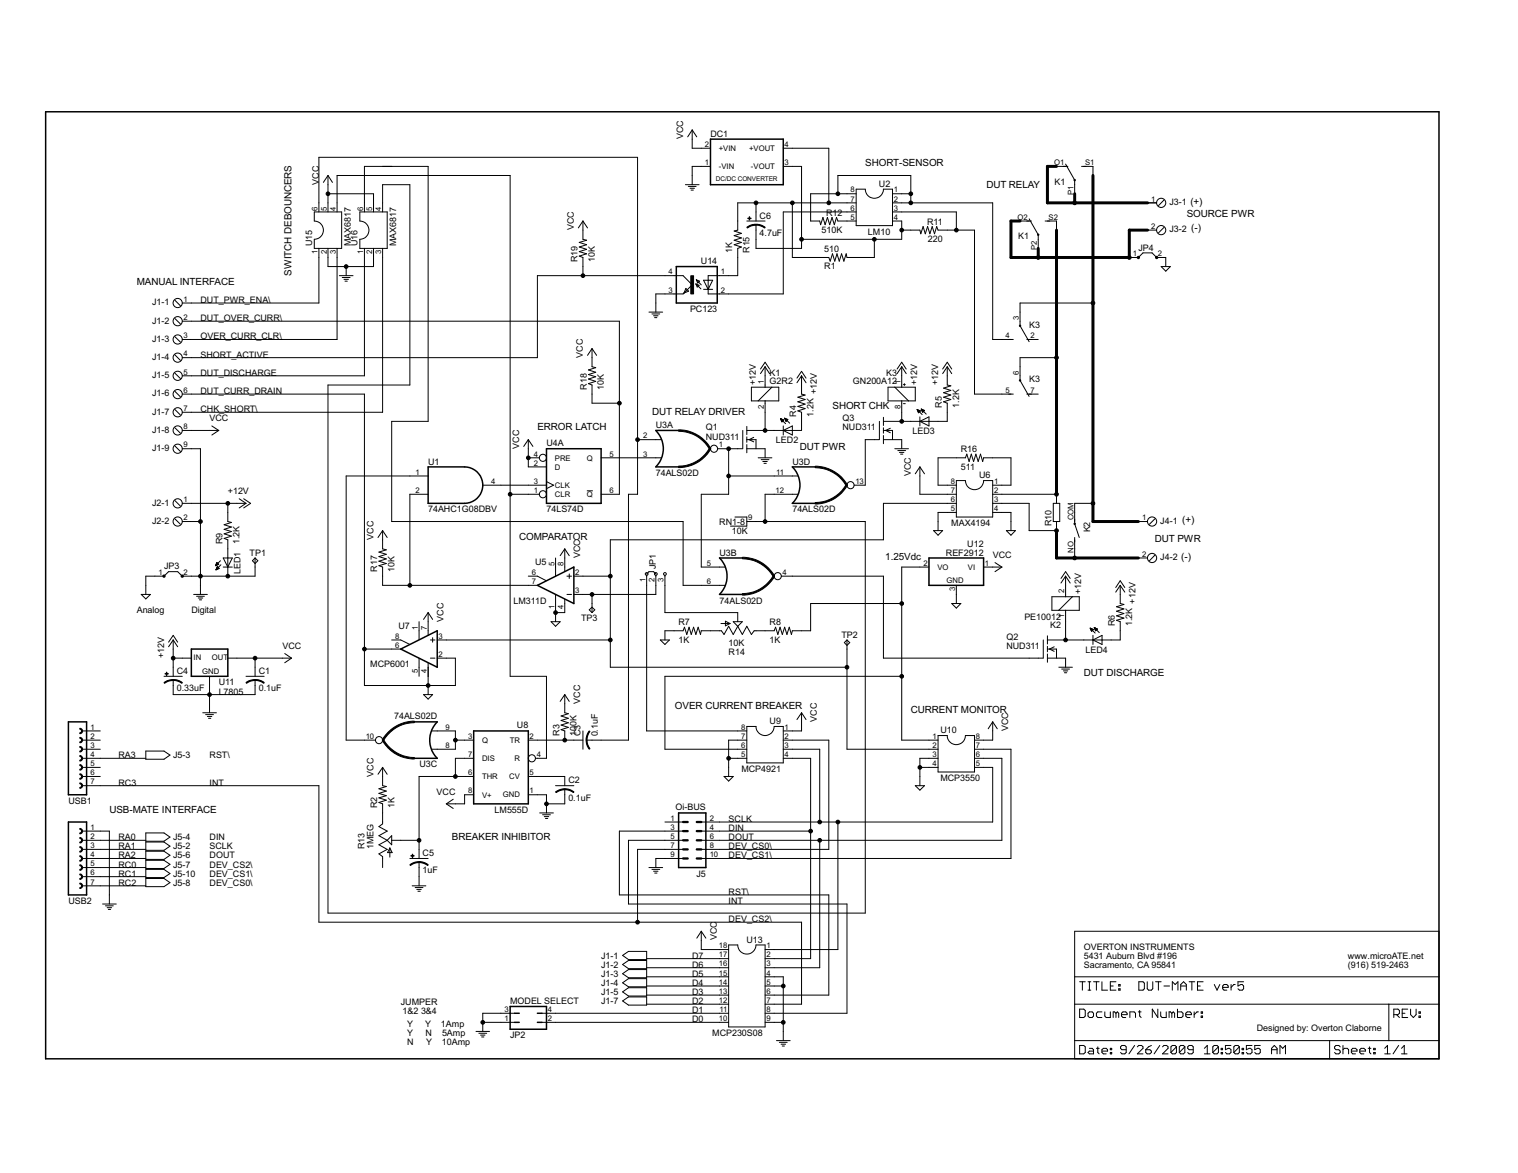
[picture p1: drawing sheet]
<svg xmlns="http://www.w3.org/2000/svg" width="279mm" height="216mm" viewBox="0 0 279 216" stroke-linecap="round" stroke-linejoin="round" font-family="sans-serif">
<defs><g id="words">
<g font-size="2">
<text x="159.3" y="30.6">SHORT-SENSOR</text>
<text x="181.5" y="34.7">DUT RELAY</text>
<text x="218.4" y="40">SOURCE PWR</text>
<text x="25.2" y="52.4">MANUAL INTERFACE</text>
<text x="53.7" y="50.7" transform="rotate(-90 53.7 50.7)">SWITCH DEBOUNCERS</text>
<text x="120" y="76.4">DUT RELAY DRIVER</text>
<text x="153.2" y="75.2">SHORT CHK</text>
<text x="98.9" y="79.2">ERROR LATCH</text>
<text x="147.2" y="82.8">DUT PWR</text>
<text x="95.6" y="99.3">COMPARATOR</text>
<text x="212.6" y="99.7">DUT PWR</text>
<text x="162.9" y="103">1.25Vdc</text>
<text x="199.5" y="124.5">DUT DISCHARGE</text>
<text x="124.2" y="130.5">OVER CURRENT BREAKER</text>
<text x="167.6" y="131.2">CURRENT MONITOR</text>
<text x="20.1" y="149.6">USB-MATE INTERFACE</text>
<text x="83.2" y="154.7">BREAKER INHIBITOR</text>
</g>
<g font-size="1.8">
<text x="125.7" y="25.6" transform="rotate(-90 125.7 25.6)">VCC</text>
<text x="130.8" y="25.2">DC1</text>
<text x="58.7" y="34" transform="rotate(-90 58.7 34)">VCC</text>
<text x="161.8" y="34.4">U2</text>
<text x="194.1" y="34">K1</text>
<text x="139.8" y="40.3">C6</text>
<text x="152.1" y="39.7">R12</text>
<text x="170.6" y="41.4">R11</text>
<text x="215.2" y="37.8">J3-1 (+)</text>
<text x="57.4" y="45.3" transform="rotate(-90 57.4 45.3)">U15</text>
<text x="64.6" y="45.3" transform="rotate(-90 64.6 45.3)">MAX6817</text>
<text x="65.8" y="45.3" transform="rotate(-90 65.8 45.3)">U16</text>
<text x="72.9" y="45.3" transform="rotate(-90 72.9 45.3)">MAX6817</text>
<text x="105.6" y="42.4" transform="rotate(-90 105.6 42.4)">VCC</text>
<text x="134.8" y="46.6" transform="rotate(-90 134.8 46.6)">1K</text>
<text x="137.9" y="46.6" transform="rotate(-90 137.9 46.6)">R15</text>
<text x="139.8" y="43.5">4.7uF</text>
<text x="151.2" y="42.9">510K</text>
<text x="151.7" y="46.4">510</text>
<text x="159.8" y="43.2">LM10</text>
<text x="170.8" y="44.5">220</text>
<text x="187.4" y="44">K1</text>
<text x="209.5" y="46.1">JP4</text>
<text x="215.2" y="42.8">J3-2 (-)</text>
<text x="106.3" y="48.2" transform="rotate(-90 106.3 48.2)">R19</text>
<text x="109.5" y="48.2" transform="rotate(-90 109.5 48.2)">10K</text>
<text x="129" y="48.6">U14</text>
<text x="151.7" y="49.5">R1</text>
<text x="28" y="56.2">J1-1</text>
<text x="28" y="59.5">J1-2</text>
<text x="36.9" y="55.8">DUT_PWR_ENA\</text>
<text x="36.9" y="59.1">DUT_OVER_CURR\</text>
<text x="127" y="57.4">PC123</text>
<text x="28" y="62.9">J1-3</text>
<text x="36.9" y="62.5">OVER_CURR_CLR\</text>
<text x="36.9" y="65.8">SHORT_ACTIVE</text>
<text x="107.3" y="65.8" transform="rotate(-90 107.3 65.8)">VCC</text>
<text x="189.4" y="60.3">K3</text>
<text x="28" y="66.2">J1-4</text>
<text x="28" y="69.6">J1-5</text>
<text x="36.9" y="69.2">DUT_DISCHARGE</text>
<text x="108" y="71.7" transform="rotate(-90 108 71.7)">R18</text>
<text x="111.1" y="71.7" transform="rotate(-90 111.1 71.7)">10K</text>
<text x="139.1" y="70.9" transform="rotate(-90 139.1 70.9)">+12V</text>
<text x="141.7" y="69.2">K1</text>
<text x="141.7" y="70.6">G2R2</text>
<text x="157" y="70.6">GN200A12</text>
<text x="163.1" y="69.2">K3</text>
<text x="168.8" y="70.9" transform="rotate(-90 168.8 70.9)">+12V</text>
<text x="172.7" y="70.9" transform="rotate(-90 172.7 70.9)">+12V</text>
<text x="189.4" y="70.3">K3</text>
<text x="28" y="73">J1-6</text>
<text x="28" y="76.3">J1-7</text>
<text x="36.9" y="72.5">DUT_CURR_DRAIN</text>
<text x="36.9" y="75.9">CHK_SHORT\</text>
<text x="38.6" y="77.6">VCC</text>
<text x="146.5" y="76.7" transform="rotate(-90 146.5 76.7)">R4</text>
<text x="149.7" y="76.7" transform="rotate(-90 149.7 76.7)">1.2K</text>
<text x="150.4" y="72.5" transform="rotate(-90 150.4 72.5)">+12V</text>
<text x="155.1" y="77.6">Q3</text>
<text x="173.4" y="75" transform="rotate(-90 173.4 75)">R5</text>
<text x="176.5" y="75" transform="rotate(-90 176.5 75)">1.2K</text>
<text x="28" y="79.7">J1-8</text>
<text x="28" y="83">J1-9</text>
<text x="95.6" y="82.6" transform="rotate(-90 95.6 82.6)">VCC</text>
<text x="100.6" y="82.2">U4A</text>
<text x="120.7" y="78.8">U3A</text>
<text x="129.9" y="79.2">Q1</text>
<text x="129.9" y="80.9">NUD311</text>
<text x="142.8" y="81.6">LED2</text>
<text x="155.1" y="79.2">NUD311</text>
<text x="168" y="79.9">LED3</text>
<text x="176.9" y="83.3">R16</text>
<text x="78.8" y="85.5">U1</text>
<text x="120.7" y="87.6">74ALS02D</text>
<text x="145.8" y="85.5">U3D</text>
<text x="167.6" y="87.6" transform="rotate(-90 167.6 87.6)">VCC</text>
<text x="176.9" y="86.4">511</text>
<text x="180.2" y="88">U6</text>
<text x="28" y="93.1">J2-1</text>
<text x="41.9" y="91">+12V</text>
<text x="78.8" y="94.3">74AHC1G08DBV</text>
<text x="100.6" y="94.3">74LS74D</text>
<text x="145.8" y="94.3">74ALS02D</text>
<text x="28" y="96.4">J2-2</text>
<text x="40.9" y="100.2" transform="rotate(-90 40.9 100.2)">R9</text>
<text x="44.1" y="100.2" transform="rotate(-90 44.1 100.2)">1.2K</text>
<text x="68.7" y="99.3" transform="rotate(-90 68.7 99.3)">VCC</text>
<text x="132.4" y="96.7">RN1-8</text>
<text x="134.7" y="98.3">10K</text>
<text x="175.1" y="96.8">MAX4194</text>
<text x="178" y="100.6">U12</text>
<text x="193.5" y="96.8" transform="rotate(-90 193.5 96.8)">R10</text>
<text x="200.6" y="98" transform="rotate(-90 200.6 98)">K2</text>
<text x="213.6" y="96.4">J4-1 (+)</text>
<text x="30.2" y="104.8">JP3</text>
<text x="44.3" y="105.7" transform="rotate(-90 44.3 105.7)">LED1</text>
<text x="45.9" y="102.4">TP1</text>
<text x="69.4" y="105.2" transform="rotate(-90 69.4 105.2)">R17</text>
<text x="72.6" y="105.2" transform="rotate(-90 72.6 105.2)">10K</text>
<text x="98.5" y="104">U5</text>
<text x="106.8" y="102.7" transform="rotate(-90 106.8 102.7)">VCC</text>
<text x="120.7" y="104.8" transform="rotate(-90 120.7 104.8)">JP1</text>
<text x="132.4" y="102.3">U3B</text>
<text x="174.1" y="102.3">REF2912</text>
<text x="182.7" y="102.7">VCC</text>
<text x="213.6" y="103.1">J4-2 (-)</text>
<text x="25.2" y="112.8">Analog</text>
<text x="35.2" y="112.8">Digital</text>
<text x="94.5" y="111.1">LM311D</text>
<text x="132.4" y="111.1">74ALS02D</text>
<text x="199" y="109.4" transform="rotate(-90 199 109.4)">+12V</text>
<text x="209" y="111.1" transform="rotate(-90 209 111.1)">+12V</text>
<text x="52" y="119.5">VCC</text>
<text x="73.4" y="115.7">U7</text>
<text x="81.6" y="114.4" transform="rotate(-90 81.6 114.4)">VCC</text>
<text x="107" y="114.3">TP3</text>
<text x="124.9" y="115.1">R7</text>
<text x="124.9" y="118.3">1K</text>
<text x="134.1" y="118.9">10K</text>
<text x="141.7" y="115.1">R8</text>
<text x="141.7" y="118.3">1K</text>
<text x="154.9" y="117.4">TP2</text>
<text x="185.2" y="117.8">Q2</text>
<text x="185.2" y="119.5">NUD311</text>
<text x="188.5" y="114.2">PE10012</text>
<text x="193.3" y="115.6">K2</text>
<text x="205.2" y="115.3" transform="rotate(-90 205.2 115.3)">R6</text>
<text x="208.4" y="115.3" transform="rotate(-90 208.4 115.3)">1.2K</text>
<text x="30.2" y="121.1" transform="rotate(-90 30.2 121.1)">+12V</text>
<text x="32.5" y="124.1">C4</text>
<text x="47.6" y="124.1">C1</text>
<text x="68.1" y="122.8">MCP6001</text>
<text x="134.1" y="120.6">R14</text>
<text x="199.8" y="120.1">LED4</text>
<text x="32.5" y="127.3">0.33uF</text>
<text x="40.2" y="126.2">U11</text>
<text x="40.2" y="127.8">L7805</text>
<text x="47.6" y="127.3">0.1uF</text>
<text x="106.8" y="129.5" transform="rotate(-90 106.8 129.5)">VCC</text>
<text x="72.5" y="132.4">74ALS02D</text>
<text x="95.1" y="134">U8</text>
<text x="103" y="135.4" transform="rotate(-90 103 135.4)">R3</text>
<text x="106.1" y="135.4" transform="rotate(-90 106.1 135.4)">100K</text>
<text x="106.9" y="135.6" transform="rotate(-90 106.9 135.6)">C3</text>
<text x="110.1" y="135.6" transform="rotate(-90 110.1 135.6)">0.1uF</text>
<text x="141.7" y="133.3">U9</text>
<text x="150.4" y="132.9" transform="rotate(-90 150.4 132.9)">VCC</text>
<text x="173.1" y="135">U10</text>
<text x="185.6" y="134.5" transform="rotate(-90 185.6 134.5)">VCC</text>
<text x="21.8" y="139.6">RA3</text>
<text x="31.9" y="139.6">J5-3</text>
<text x="38.6" y="139.6">RST\</text>
<text x="68.7" y="142.9" transform="rotate(-90 68.7 142.9)">VCC</text>
<text x="77.2" y="141.2">U3C</text>
<text x="136.4" y="142.1">MCP4921</text>
<text x="173.1" y="143.8">MCP3550</text>
<text x="12.6" y="147.9">USB1</text>
<text x="21.8" y="144.6">RC3</text>
<text x="38.6" y="144.6">INT</text>
<text x="69.4" y="148.8" transform="rotate(-90 69.4 148.8)">R2</text>
<text x="72.6" y="148.8" transform="rotate(-90 72.6 148.8)">1K</text>
<text x="80.4" y="146.3">VCC</text>
<text x="91" y="149.7">LM555D</text>
<text x="104.6" y="144.2">C2</text>
<text x="104.6" y="147.4">0.1uF</text>
<text x="124.3" y="149.1">Oi-BUS</text>
<text x="21.8" y="154.7">RA0</text>
<text x="31.9" y="154.7">J5-4</text>
<text x="38.6" y="154.7">DIN</text>
<text x="134.1" y="151.3">SCLK</text>
<text x="134.1" y="153">DIN</text>
<text x="134.1" y="154.7">DOUT</text>
<text x="21.8" y="156.3">RA1</text>
<text x="21.8" y="158">RA2</text>
<text x="21.8" y="159.7">RC0</text>
<text x="21.8" y="161.4">RC1</text>
<text x="31.9" y="156.3">J5-2</text>
<text x="31.9" y="158">J5-6</text>
<text x="31.9" y="161.4">J5-10</text>
<text x="31.9" y="159.7">J5-7</text>
<text x="38.6" y="156.3">SCLK</text>
<text x="38.6" y="158">DOUT</text>
<text x="38.6" y="159.7">DEV_CS2\</text>
<text x="38.6" y="161.4">DEV_CS1\</text>
<text x="67.1" y="156.3" transform="rotate(-90 67.1 156.3)">R13</text>
<text x="68.7" y="156.3" transform="rotate(-90 68.7 156.3)">1MEG</text>
<text x="77.8" y="157.6">C5</text>
<text x="77.8" y="160.8">1uF</text>
<text x="128.2" y="161.4">J5</text>
<text x="134.1" y="156.3">DEV_CS0\</text>
<text x="134.1" y="158">DEV_CS1\</text>
<text x="12.6" y="166.4">USB2</text>
<text x="21.8" y="163">RC2</text>
<text x="31.9" y="163">J5-8</text>
<text x="38.6" y="163">DEV_CS0\</text>
<text x="134.1" y="166.4">INT</text>
<text x="134.1" y="164.7">RST\</text>
<text x="131.9" y="173.1" transform="rotate(-90 131.9 173.1)">VCC</text>
<text x="134.1" y="169.7">DEV_CS2\</text>
<text x="137.4" y="173.5">U13</text>
<text x="110.6" y="176.4">J1-1</text>
<text x="110.6" y="178.1">J1-2</text>
<text x="110.6" y="179.8">J1-3</text>
<text x="127.4" y="179.8">D5</text>
<text x="127.4" y="178.1">D6</text>
<text x="127.4" y="176.4">D7</text>
<text x="199.5" y="174.8">OVERTON INSTRUMENTS</text>
<text x="199.5" y="176.4">5431 Auburn Blvd #196</text>
<text x="199.5" y="178.1">Sacramento, CA 95841</text>
<text x="248.1" y="176.4">www.microATE.net</text>
<text x="248.1" y="178.1">(916) 519-2463</text>
<text x="73.8" y="185">JUMPER</text>
<text x="93.9" y="184.7">MODEL SELECT</text>
<text x="110.6" y="181.5">J1-4</text>
<text x="110.6" y="183.1">J1-5</text>
<text x="110.6" y="184.8">J1-7</text>
<text x="127.4" y="184.8">D2</text>
<text x="127.4" y="183.1">D3</text>
<text x="127.4" y="181.5">D4</text>
<text x="74.1" y="186.7">1&amp;2</text>
<text x="74.9" y="189">Y</text>
<text x="74.9" y="190.7">Y</text>
<text x="77.5" y="186.7">3&amp;4</text>
<text x="78.3" y="189">Y</text>
<text x="78.3" y="190.7">N</text>
<text x="81.2" y="189">1Amp</text>
<text x="81.4" y="190.7">5Amp</text>
<text x="93.9" y="191">JP2</text>
<text x="127.4" y="188.2">D0</text>
<text x="127.4" y="186.5">D1</text>
<text x="131.1" y="190.7">MCP230S08</text>
<text x="231.3" y="189.9">Designed by: Overton Claborne</text>
<text x="74.9" y="192.4">N</text>
<text x="78.4" y="192.4">Y</text>
<text x="81.3" y="192.4">10Amp</text>
</g>
<g font-size="1.6">
<text x="129.7" y="27">2</text>
<text x="132.3" y="27.8">+VIN</text>
<text x="137.9" y="27.8">+VOUT</text>
<text x="144.4" y="27">4</text>
<text x="129.7" y="30.4">1</text>
<text x="132.3" y="31.1">-VIN</text>
<text x="138.2" y="31.1">-VOUT</text>
<text x="144.4" y="30.4">3</text>
<text x="156.6" y="35.4">8</text>
<text x="164.5" y="35.4">1</text>
<text x="194" y="30.4">O1</text>
<text x="197.6" y="36" transform="rotate(-90 197.6 36)">P1</text>
<text x="199.7" y="30.4">S1</text>
<text x="58.5" y="38.8" transform="rotate(-90 58.5 38.8)">6</text>
<text x="60.1" y="38.8" transform="rotate(-90 60.1 38.8)">5</text>
<text x="61.8" y="38.8" transform="rotate(-90 61.8 38.8)">4</text>
<text x="66.8" y="38.8" transform="rotate(-90 66.8 38.8)">6</text>
<text x="68.5" y="38.8" transform="rotate(-90 68.5 38.8)">5</text>
<text x="70.2" y="38.8" transform="rotate(-90 70.2 38.8)">4</text>
<text x="156.6" y="40.5">5</text>
<text x="156.6" y="38.8">6</text>
<text x="156.6" y="37.1">7</text>
<text x="164.5" y="37.1">2</text>
<text x="164.5" y="38.8">3</text>
<text x="164.5" y="40.5">4</text>
<text x="187.3" y="40.5">O2</text>
<text x="193" y="40.5">S2</text>
<text x="211.9" y="37.1">1</text>
<text x="58.5" y="46.7" transform="rotate(-90 58.5 46.7)">1</text>
<text x="60.1" y="46.7" transform="rotate(-90 60.1 46.7)">2</text>
<text x="61.8" y="46.7" transform="rotate(-90 61.8 46.7)">3</text>
<text x="66.8" y="46.7" transform="rotate(-90 66.8 46.7)">1</text>
<text x="68.5" y="46.7" transform="rotate(-90 68.5 46.7)">2</text>
<text x="70.2" y="46.7" transform="rotate(-90 70.2 46.7)">3</text>
<text x="190.9" y="46" transform="rotate(-90 190.9 46)">P2</text>
<text x="208.5" y="47.2">1</text>
<text x="211.9" y="42.1">2</text>
<text x="213.1" y="47.2">2</text>
<text x="123" y="53.9">3</text>
<text x="123" y="50.5">4</text>
<text x="132.7" y="50.5">1</text>
<text x="132.7" y="53.9">2</text>
<text x="33.8" y="55.5">1</text>
<text x="33.8" y="58.9">2</text>
<text x="187.5" y="58.9" transform="rotate(-90 187.5 58.9)">3</text>
<text x="33.8" y="62.2">3</text>
<text x="33.8" y="65.6">4</text>
<text x="185.1" y="62.2">4</text>
<text x="189.7" y="62.2">2</text>
<text x="33.8" y="68.9">5</text>
<text x="140.6" y="70.6" transform="rotate(-90 140.6 70.6)">1</text>
<text x="165.7" y="70.6" transform="rotate(-90 165.7 70.6)">1</text>
<text x="187.5" y="68.9" transform="rotate(-90 187.5 68.9)">6</text>
<text x="33.8" y="72.3">6</text>
<text x="33.8" y="75.7">7</text>
<text x="140.6" y="75.2" transform="rotate(-90 140.6 75.2)">2</text>
<text x="165.7" y="75.2" transform="rotate(-90 165.7 75.2)">8</text>
<text x="185.1" y="72.3">5</text>
<text x="189.7" y="72.3">7</text>
<text x="33.8" y="79">8</text>
<text x="33.8" y="82.4">9</text>
<text x="118.4" y="80.7">2</text>
<text x="132.3" y="82.4">1</text>
<text x="76.5" y="87.4">1</text>
<text x="90.4" y="89.1">4</text>
<text x="98.3" y="85.7">2</text>
<text x="98.3" y="89.1">3</text>
<text x="98.3" y="84">4</text>
<text x="102.1" y="86.4">D</text>
<text x="102.1" y="89.8">CLK</text>
<text x="102.1" y="84.8">PRE</text>
<text x="108" y="84.8">Q</text>
<text x="112.2" y="84">5</text>
<text x="118.4" y="84">3</text>
<text x="142.9" y="87.4">11</text>
<text x="157.4" y="89.1">13</text>
<text x="175" y="89.1">8</text>
<text x="183" y="89.1">1</text>
<text x="33.8" y="92.4">1</text>
<text x="33.8" y="95.8">2</text>
<text x="76.5" y="90.7">2</text>
<text x="98.3" y="90.7">1</text>
<text x="102.1" y="91.5">CLR</text>
<text x="108" y="91.5">Q</text>
<text x="112.2" y="90.7">6</text>
<text x="137.7" y="95.8">9</text>
<text x="142.7" y="90.7">12</text>
<text x="175" y="94.1">5</text>
<text x="175" y="92.4">6</text>
<text x="175" y="90.7">7</text>
<text x="183" y="90.7">2</text>
<text x="183" y="92.4">3</text>
<text x="183" y="94.1">4</text>
<text x="197.6" y="95.8" transform="rotate(-90 197.6 95.8)">COM</text>
<text x="210.2" y="95.8">1</text>
<text x="197.6" y="101.7" transform="rotate(-90 197.6 101.7)">NO</text>
<text x="29.2" y="105.8">1</text>
<text x="33.8" y="105.8">2</text>
<text x="97.9" y="105.8">6</text>
<text x="97.9" y="107.5">7</text>
<text x="102" y="104.1" transform="rotate(-90 102 104.1)">5</text>
<text x="103.7" y="104.1" transform="rotate(-90 103.7 104.1)">8</text>
<text x="105.9" y="105.8">2</text>
<text x="118.8" y="107.1" transform="rotate(-90 118.8 107.1)">1</text>
<text x="120.5" y="107.1" transform="rotate(-90 120.5 107.1)">2</text>
<text x="122.1" y="107.1" transform="rotate(-90 122.1 107.1)">3</text>
<text x="130.1" y="104.1">5</text>
<text x="130.1" y="107.5">6</text>
<text x="144" y="105.8">4</text>
<text x="170" y="104.1">2</text>
<text x="172.5" y="104.9">VO</text>
<text x="174.2" y="107.2">GND</text>
<text x="178.1" y="104.9">VI</text>
<text x="181.3" y="104.1">1</text>
<text x="210.2" y="102.5">2</text>
<text x="102" y="112.1" transform="rotate(-90 102 112.1)">1</text>
<text x="103.7" y="112.1" transform="rotate(-90 103.7 112.1)">4</text>
<text x="105.9" y="109.2">3</text>
<text x="175.8" y="108.7" transform="rotate(-90 175.8 108.7)">3</text>
<text x="195.9" y="113.8" transform="rotate(-90 195.9 113.8)">1</text>
<text x="195.9" y="109.2" transform="rotate(-90 195.9 109.2)">2</text>
<text x="72.8" y="117.6">8</text>
<text x="72.8" y="119.2">6</text>
<text x="76.9" y="115.9" transform="rotate(-90 76.9 115.9)">1</text>
<text x="78.6" y="115.9" transform="rotate(-90 78.6 115.9)">7</text>
<text x="80.7" y="117.6">3</text>
<text x="35.6" y="121.6">IN</text>
<text x="37.2" y="124">GND</text>
<text x="39" y="121.6">OUT</text>
<text x="76.9" y="123.8" transform="rotate(-90 76.9 123.8)">5</text>
<text x="78.6" y="123.8" transform="rotate(-90 78.6 123.8)">4</text>
<text x="80.7" y="120.9">2</text>
<text x="16.6" y="134.3">1</text>
<text x="16.6" y="136">2</text>
<text x="16.6" y="137.7">3</text>
<text x="67.3" y="136">10</text>
<text x="82" y="137.7">8</text>
<text x="82" y="134.3">9</text>
<text x="86.2" y="136">3</text>
<text x="88.7" y="136.7">Q</text>
<text x="93.8" y="136.7">TR</text>
<text x="97.5" y="136">2</text>
<text x="136.4" y="137.7">6</text>
<text x="136.4" y="136">7</text>
<text x="136.4" y="134.3">8</text>
<text x="144.4" y="134.3">1</text>
<text x="144.4" y="136">2</text>
<text x="144.4" y="137.7">3</text>
<text x="171.6" y="136">1</text>
<text x="171.6" y="137.7">2</text>
<text x="179.6" y="137.7">7</text>
<text x="179.6" y="136">8</text>
<text x="16.6" y="139.3">4</text>
<text x="16.6" y="141">5</text>
<text x="16.6" y="142.7">6</text>
<text x="86.2" y="142.7">6</text>
<text x="86.2" y="139.3">7</text>
<text x="88.7" y="143.4">THR</text>
<text x="88.7" y="140.1">DIS</text>
<text x="93.7" y="143.4">CV</text>
<text x="94.7" y="140.1">R</text>
<text x="97.5" y="142.7">5</text>
<text x="98.8" y="139.3">4</text>
<text x="136.4" y="139.3">5</text>
<text x="144.4" y="139.3">4</text>
<text x="171.6" y="139.3">3</text>
<text x="171.6" y="141">4</text>
<text x="179.6" y="141">5</text>
<text x="179.6" y="139.3">6</text>
<text x="16.6" y="144.4">7</text>
<text x="86.2" y="146">8</text>
<text x="88.7" y="146.8">V+</text>
<text x="92.6" y="146.8">GND</text>
<text x="97.5" y="146">1</text>
<text x="16.6" y="152.7">1</text>
<text x="16.6" y="154.4">2</text>
<text x="123.4" y="151.1">1</text>
<text x="123.4" y="152.7">3</text>
<text x="123.4" y="154.4">5</text>
<text x="130.6" y="151.1">2</text>
<text x="130.6" y="152.7">4</text>
<text x="130.6" y="154.4">6</text>
<text x="16.6" y="156.1">3</text>
<text x="16.6" y="157.8">4</text>
<text x="16.6" y="159.5">5</text>
<text x="16.6" y="161.1">6</text>
<text x="123.4" y="156.1">7</text>
<text x="123.4" y="157.8">9</text>
<text x="130.6" y="156.1">8</text>
<text x="130.6" y="157.8">10</text>
<text x="16.6" y="162.8">7</text>
<text x="132.3" y="179.6">15</text>
<text x="132.3" y="177.9">16</text>
<text x="132.3" y="176.2">17</text>
<text x="132.3" y="174.5">18</text>
<text x="141.1" y="174.5">1</text>
<text x="141.1" y="176.2">2</text>
<text x="141.1" y="177.9">3</text>
<text x="141.1" y="179.6">4</text>
<text x="132.3" y="184.6">12</text>
<text x="132.3" y="182.9">13</text>
<text x="132.3" y="181.2">14</text>
<text x="141.1" y="181.2">5</text>
<text x="141.1" y="182.9">6</text>
<text x="141.1" y="184.6">7</text>
<text x="92.9" y="187.9">1</text>
<text x="92.9" y="186.3">3</text>
<text x="100.8" y="187.9">2</text>
<text x="100.8" y="186.3">4</text>
<text x="132.3" y="187.9">10</text>
<text x="132.4" y="186.3">11</text>
<text x="141.1" y="186.3">8</text>
<text x="141.1" y="187.9">9</text>
</g>
<text font-size="1.3" x="131.8" y="33.4">DC/DC CONVERTER</text>
</g></defs>
<g fill="#000" stroke="#000" stroke-width=".18">
<path d="M57.8 39v1.7zM58.7 29v8.3zM58.7 37.3v1.7zM60.4 35.7v1.6zM60.4 34v1.7zM60.4 37.3v1.7zM60.4 32.3v1.7zM60.4 32.3l-.9 1.3zM60.4 32.3l.8 1.3zM62 32.3v5zM62 37.3v1.7zM57.8 39h5.1z"/>
<path d="M66.2 39v1.7zM67.1 30.6v6.7zM67.1 30.6h5zM67.1 37.3v1.7zM68.7 35.7v1.6zM60.4 35.7h8.3zM68.7 37.3v1.7zM70.4 34v3.3zM70.4 30.6h1.7zM70.4 37.3v1.7zM66.2 39h5.1zM72.1 30.6h6.7z"/>
<path d="M70.4 34h5zM78.8 30.6v47zM62 32.3h31.9zM58.7 29h58.6zM127.4 30.6v1.7zM127.4 25.6v1.7zM127.4 32.3v1.7zM127.4 23.9v1.7zM127.4 23.9l-.8 1.3zM127.2 35h.4zM127 34.6h.8zM126.7 34.3h1.4z"/>
<path d="M127.4 23.9l.8 1.3zM126.2 34h2.5zM127.4 30.6h1.7zM127.4 27.3h1.7zM129.1 27.3h1.7zM129.1 30.6h1.7zM135.8 37.3v3.4zM135.8 37.3h3.3zM139.1 37.3h6.7zM139.1 37.3v1.7zM139.1 39v1.7zM144.2 39v15.1z"/>
<path d="M145.8 27.3h6.7zM144.2 27.3h1.6zM144.2 30.6h1.6zM145.8 30.6h1.7zM149.2 35.7v5zM152.5 27.3v10zM145.8 37.3h6.7zM154.2 35.7h1.7zM149.2 35.7h5zM154.2 32.3v3.4zM144.2 39h11.7zM152.5 37.3h3.4z"/>
<path d="M155.9 39h1.7zM155.9 37.3h1.7zM155.9 35.7h1.7zM157.6 34.8h1.7zM164.3 34.8v6.7zM162.6 34.8h1.7zM166 39h10zM166 35.7h1.6zM166 37.3h1.6zM164.3 35.7h1.7zM164.3 37.3h1.7zM164.3 39h1.7z"/>
<path d="M154.2 32.3h13.4zM167.6 32.3v3.4zM167.6 35.7v1.6zM167.6 37.3h15.1zM176 39v3.4zM182.7 37.3v25.2zM194.5 30.6h1.6zM195.7 30.6h.9zM197.8 35.7v1.6zM197.8 34v1.7zM196.1 30.2l1.7 2.9zM197.8 33.1v.9z"/>
<path d="M199.1 30.6h.8zM201.2 30.6v1.7zM199.5 30.6h1.7zM197.8 37.3h13.4zM211.2 37.3h1.7zM214.2 36.8l-1 1zM32.2 55.3l1 1zM32.2 58.6l1 1zM35.2 59.1h78.8zM35.2 55.8h23.5zM33.5 55.8h1.7zM33.5 59.1h1.7z"/>
<path d="M57.8 45.7h5.1zM57.8 44v1.7zM58.7 47.4v8.4zM58.7 45.7v1.7zM60.4 47.4v1.7zM60.4 45.7v1.7zM62 45.7v1.7zM62.9 39v6.7zM60.4 49.1h3.3zM63.7 49.1v1.6zM63.5 51.8h.4zM63.3 51.4h.8z"/>
<path d="M63 51.1h1.4zM62.5 50.7h2.5zM66.2 45.7h5.1zM66.2 44v1.7zM67.1 47.4v21.8zM67.1 45.7v1.7zM68.7 47.4v1.7zM63.7 49.1h5zM68.7 45.7v1.7zM70.4 45.7v1.7zM71.3 39v6.7zM98.9 50.7h8.4z"/>
<path d="M106.6 47.1l1.4-.4zM106.6 46.3l1.4-.4zM106.6 45.5l1.4-.5zM106.6 44.6l1.4-.4zM107.3 50.7h15.1zM107.3 49.1v1.6zM107.3 42.4v1.6zM107.3 47.4v1.7zM106.6 47.1l.7 .3zM107.3 40.7v1.7zM107.3 40.7l-.9 1.3zM106.6 46.3l1.4 .4z"/>
<path d="M106.6 45.5l1.4 .4zM106.6 44.6l1.4 .4zM107.3 44l.7 .2zM107.3 40.7l.8 1.3zM114 59.1v15.1zM120.7 54.1v1.7zM120.7 54.1h1.7zM120.7 55.8v1.6zM120.5 58.5h.4zM120.3 58.1h.8zM120 57.8h1.4zM119.4 57.4h2.6z"/>
<path d="M122.4 54.1h1.7zM122.4 50.7h1.7zM125.7 50.7l1.7 1.7zM124.1 54.1h1.6zM124.1 50.7h1.6zM125.9 53.9l-.2 .2zM125.9 53.9l.8-.3zM126.2 53.1l-.3 .8zM126.2 53.1l.5 .5zM127.4 52.4l-1.5 1.5zM128.1 52.3l.6 .2zM128.2 51.5l.6 .3z"/>
<path d="M128.1 52.3l.2 .5zM128.2 51.5l.2 .6zM128.3 52.8l.4-.3zM128.8 51.8l-.4 .3zM128.1 52.3l.9 .9zM128.2 51.5l.9 .9zM129.5 51.6l.8 1.7zM129.5 53.3h.8zM129.5 51.6h.8zM131.2 51.6l-.9 1.7zM130.3 53.3h.9zM130.3 51.6v1.7z"/>
<path d="M130.3 51.6h.9zM130.3 50.7v.9zM130.3 53.3v.8zM130.3 50.7h2.1zM130.3 54.1h2.1zM134.1 50.7h1.7zM132.4 50.7h1.7zM132.4 54.1h1.7zM135.1 45l1.4-.4zM135.1 44.2l1.4-.4zM135.1 43.4l1.4-.5zM135.1 42.5l.7-.1z"/>
<path d="M135.8 47.4v3.3zM135.8 40.7v1.7zM135.8 45.7v1.7zM135.8 45.7l.7-.2zM135.1 45l1.4 .5zM135.1 44.2l1.4 .4zM135.1 43.4l1.4 .4zM135.1 42.5l1.4 .4zM137.5 40.7h3.3zM139.1 44v1.7zM139.1 41.4v1zM139.1 42.4v1.6z"/>
<path d="M134.1 54.1h10.1zM145.8 37.3v10.1zM147.5 30.6v13.4zM147.5 44v1.7zM139.1 45.7h8.4zM149.2 40.7h1.7zM145.8 47.4h5.1zM150.9 47.4h1.6zM150.9 40.7l.1 .7zM151.5 40l-.5 1.4zM151.5 40l.4 1.4zM152.3 40l-.4 1.4z"/>
<path d="M152.5 47.4l.3 .7zM152.3 40l.4 1.4zM153.2 46.7l-.4 1.4zM153.1 40l-.4 1.4zM153.2 46.7l.4 1.4zM153.1 40l.5 1.4zM154.1 46.7l-.5 1.4zM154 40l-.4 1.4zM154.1 46.7l.4 1.4zM154 40l.2 .7zM154.9 46.7l-.4 1.4zM154.9 46.7l.4 1.4z"/>
<path d="M155.7 46.7l-.4 1.4zM155.7 46.7l.2 .7zM155.9 40.7h1.7zM154.2 40.7h1.7zM157.6 47.4h3.3zM157.6 34.8v6.7zM155.9 47.4h1.7zM147.5 44h13.4zM160.9 44v3.4zM157.6 41.5h6.7zM160.9 44h5.1zM166 40.7v1.7z"/>
<path d="M166 42.4v1.6zM166 42.4h1.6zM164.3 40.7h1.7zM167.6 42.4h1.7zM169.3 42.4l.2 .6zM169.9 41.7l-.4 1.3zM169.9 41.7l.4 1.3zM170.7 41.7l-.4 1.3zM170.7 41.7l.5 1.3zM171.6 41.7l-.4 1.3zM171.6 41.7l.4 1.3zM172.4 41.7l-.4 1.3z"/>
<path d="M172.4 41.7l.3 .7zM172.7 42.4h1.6zM174.3 42.4h1.7zM176 42.4h3.4zM187.7 55.8v1.6zM187.7 55.8h13.5zM187.7 40.7h1.7zM187.7 57.4v1.7zM187.7 60l1.7 2.9zM187.7 59.1v.9zM189 40.7h.8zM191.1 45.7v1.7z"/>
<path d="M191.1 47.4h16.8zM191.1 44v1.7zM189.4 40.3l1.7 2.9zM191.1 43.2v.8zM192.4 40.7h.8zM194.5 40.7v1.7zM192.8 40.7h1.7zM201.2 55.8v36.8zM201.2 32.3v23.5zM207.9 47.4h1.6zM209.5 47.4l.9-.9zM210.4 46.5h1.6z"/>
<path d="M211.2 42.4h1.7zM212 46.5l.9 .9zM213.7 49.1h1.7zM214.2 41.9l-1 1zM214.6 47.4v1.7zM213.7 49.1l.9 .8zM212.9 47.4h1.7zM215.4 49.1l-.8 .8zM32.2 62l1 1zM32.2 65.3l1 1zM32.2 68.7l1 1zM32.2 72l1 1z"/>
<path d="M32.2 75.4l1 1zM32.2 78.7l1 1zM35.2 65.8h63.7zM35.2 62.5h26.8zM35.2 69.2h31.9zM35.2 75.9h35.2zM35.2 72.5h31.9zM33.5 62.5h1.7zM33.5 65.8h1.7zM33.5 69.2h1.7zM33.5 72.5h1.7zM33.5 75.9h1.7z"/>
<path d="M33.5 79.2h1.7zM35.2 79.2h3.4zM38.6 79.2h1.7zM39 78.4l1.3 .8zM60.4 70.9v97.2zM60.4 70.9h15zM62 47.4v15.1zM67.1 72.5v47zM70.4 47.4v28.5zM72.1 77.6v18.4zM75.4 34v36.9zM72.1 77.6h6.7z"/>
<path d="M98.9 50.7v15.1zM108.3 70.6l1.3-.4zM108.3 69.8l1.3-.5zM108.3 68.9l1.3-.4zM108.3 68.1l1.3-.4zM109 72.5v1.7zM109 65.8v1.7zM109 70.9v1.6zM108.3 70.6l.7 .3zM109 64.2v1.6zM109 64.2l-.9 1.2zM108.3 69.8l1.3 .4z"/>
<path d="M108.3 68.9l1.3 .4zM108.3 68.1l1.3 .4zM109 67.5l.6 .2zM109 64.2l.8 1.2zM114 74.2v16.8zM109 74.2h5zM136.7 79.2v3.4zM137.5 78.5v1.5zM138.3 73.8h1.3zM138.3 71.3v2.5zM139.6 73.8l2.5-2.5zM139.6 73.8h1.2z"/>
<path d="M140.8 75.9v3.3zM140.8 74.2v1.7zM140.8 69.2v1.7zM140.8 73.8v.4zM140.8 73.8h2.5zM140.8 70.9v.4zM138.3 71.3h2.5zM140.8 67.5v1.7zM140.8 67.5l-.8 1.3zM140.8 66.7l-.8 1.2zM137.5 79.2h3.3zM140.8 67.5l.8 1.3z"/>
<path d="M140.8 66.7l.8 1.2zM140.8 71.3h1.3zM140.8 79.2h1.7zM142.5 79.2h1.7zM143.3 71.3v2.5zM142.1 71.3h1.2zM143.7 77.1l.6 .2zM143.7 77.1h.1zM143.7 77.2h.3zM143.8 77.3h.3zM143.8 77.3h.4zM143.8 77.4h.4z"/>
<path d="M143.8 77.5h.3zM143.9 77.5h.1zM143.7 77.1l.2 .5zM144.2 79.2l1.6-.8zM144.2 78.4v.8zM144.3 77.3l-.4 .3zM144.4 77l.6 .2zM144.5 77.1h.1zM144.5 77.1h.3zM144.5 77.2h.4zM144.5 77.3h.5zM144.6 77.3h.3z"/>
<path d="M143.7 77.1l.9 .9zM144.6 77.4h.2zM144.6 77.5h.2zM144.4 77l.3 .6zM145 77.2l-.3 .4zM144.4 77l1 .9zM145.8 78.4v.8zM144.2 79.2h1.6zM147.5 69.2l-.8 1.2zM147.5 68.3l-.8 1.3zM146.9 75.6l1.3-.4zM146.9 74.8l1.3-.4z"/>
<path d="M146.9 74l1.3-.5zM146.9 73.1l1.3-.4zM147.5 77.6v1.6zM147.5 69.2v1.7zM147.5 69.2l.9 1.2zM147.5 68.3l.9 1.3zM145.8 79.2h1.7zM147.5 70.9v1.6zM147.5 75.9v1.7zM146.9 75.6l.6 .3zM146.9 74.8l1.3 .4zM146.9 74l1.3 .4z"/>
<path d="M146.9 73.1l1.3 .4zM147.5 72.5l.7 .2zM161.9 77.6v3.3zM162.6 78.7v.5zM162.6 79.2v.5zM162.6 76.8v1.5zM162.6 79.2h.4zM163 79.2h1.3zM163.4 71.3v2.5zM163.4 71.3h1.3zM163 79.2l.9-.4zM163 79.2l.9 .5z"/>
<path d="M164.3 79.2v1.7zM164.7 71.3h1.3zM166 67.5l-.9 1.3zM166 66.7l-.9 1.2zM166 75.9v1.7zM166 74.2v1.7zM166 69.2v1.7zM166 73.8v.4zM163.4 73.8h2.6zM166 70.9v.4zM166 71.3h2.5zM162.6 77.6h3.4z"/>
<path d="M166 67.5v1.7zM166 67.5l.8 1.3zM166 66.7l.8 1.2zM166.5 70.6v.4zM166.3 70.8h.3zM166.3 74.3h.3zM164.7 71.3l2.5 2.5zM166 73.8h1.2zM166 77.6h1.6zM167.6 77.6h1.7zM167.2 73.8h1.3zM168.5 71.3v2.5z"/>
<path d="M168.8 75.4l.6 .2zM168.8 75.5h.2zM168.9 75.5h.3zM168.9 75.6h.5zM168.9 75.7h.5zM169 75.8h.3zM169 75.8h.2zM169 75.9h.1zM168.8 75.4l.3 .6zM169.3 77.6l1.7-.9zM169.3 77.6v.8zM169.3 76.7v.9z"/>
<path d="M169.4 75.6l-.3 .4zM169.6 75.3l.6 .2zM169.6 75.4h.2zM169.6 75.5h.4zM169.7 75.5h.4zM169.7 75.6h.4zM168.8 75.4l.9 .9zM169.7 75.7h.3zM169.8 75.8h.1zM169.6 75.3l.2 .6zM169.8 75.9l.4-.4zM169.6 75.3l.9 .9z"/>
<path d="M169.3 77.6l1.7 .8zM171 77.6v.8zM171 76.7v.9zM169.3 77.6h1.7zM172.7 77.6h1.6zM171 77.6h1.7zM173.7 74l1.3-.5zM173.7 73.1l1.3-.4zM173.7 72.3l1.3-.4zM173.7 71.4l1.3-.4zM174.3 75.9v1.7zM174.3 69.2v1.7z"/>
<path d="M174.3 74.2v1.7zM173.7 74l.6 .2zM174.3 67.5v1.7zM174.3 67.5l-.8 1.3zM174.3 66.7l-.8 1.2zM173.7 73.1l1.3 .4zM173.7 72.3l1.3 .4zM173.7 71.4l1.3 .5zM174.3 70.9l.7 .1zM174.3 67.5l.9 1.3zM174.3 66.7l.9 1.2zM179.4 42.4v30.1z"/>
<path d="M182.7 62.5h1.7zM179.4 72.5h5zM184.4 62.5h1.7zM184.4 72.5h1.7zM185.7 62.5h.8zM185.7 72.5h.8zM187.7 65.8v1.7zM187.7 65.8h6.8zM187.7 67.5v1.7zM187.7 70l1.7 3zM187.7 69.2v.8zM189 62.5h.8z"/>
<path d="M189 72.5h.8zM189.4 62.5h1.7zM189.4 72.5h1.7zM194.5 42.4v23.4zM32.2 92.1l1 1.1zM32.2 95.5l1 1zM32.2 82.1l1 1zM35.2 96h1.7zM33.5 92.6h1.7zM33.5 96h1.7zM33.5 82.6h1.7zM35.2 82.6h1.7z"/>
<path d="M36.9 82.6v13.4zM36.9 96v10zM39 80.1l1.3-.9zM41.3 99.1l1.3-.4zM41.3 98.3l1.3-.5zM41.3 97.4l1.3-.4zM41.3 96.6l1.3-.4zM35.2 92.6h6.7zM41.9 92.6v1.7zM41.9 94.3v1.7zM41.3 99.1l.6 .3zM41.3 98.3l1.3 .4z"/>
<path d="M41.3 97.4l1.3 .4zM41.3 96.6l1.3 .4zM41.9 96l.7 .2zM41.9 92.6h1.7zM43.6 92.6h1.7zM44 93.5l1.3-.9zM44.9 93.5l1.2-.9zM44 91.8l1.3 .8zM44.9 91.8l1.2 .8zM63.7 87.6v48.6zM70.4 99.4v1.6zM70.4 97.7v1.7z"/>
<path d="M70.4 97.7l-.8 1.2zM70.4 97.7l.9 1.2zM72.1 96h53.6zM63.7 87.6h11.7zM75.4 87.6h3.4zM75.4 91h3.4zM88.9 89.3h3.3zM93.9 91h3.3zM93.9 91v33.5zM93.9 32.3v58.7zM97.2 84.3v1.6zM97.2 82.6v1.7z"/>
<path d="M92.2 89.3h5zM97.2 91h2.1zM97.2 85.9h3.4zM97.2 89.3h3.4zM97.2 84.3h2.1zM97.2 80.9v1.7zM97.2 80.9l-.8 1.3zM97.2 80.9l.9 1.3zM100.6 88.6l1.3 .7zM100.6 89.9l1.3-.6zM108 90.3h1.1zM112.3 99.4h50.3z"/>
<path d="M112.3 99.4v6.6zM114 84.3h3.3zM110.6 84.3h3.4zM110.6 91h3.4zM115.7 91v45.2zM117.3 80.9v10.1zM115.7 91h1.6zM117.3 29v51.9zM117.3 80.9h3.4zM117.3 84.3h3.4zM120.7 80.9h1zM120.7 84.3h1z"/>
<path d="M125.7 96v11.7zM129.1 91v13.4zM134.1 82.6v5zM134.1 87.6v3.4zM129.1 91h5zM134.1 87.6h8.4zM134.1 82.6h1.7zM132.1 82.6h2zM134.5 96.8h3zM135.8 82.6h.9zM137.5 80.4v.5zM137.5 80.9v.5z"/>
<path d="M137.5 80.9h.4zM137.5 81.8v1.5zM137.5 95.2v1.6zM135.3 95.2h2.2zM137.9 80.9h1.2zM137.9 80.9l.8-.4zM137.9 80.9l.8 .4zM139.1 80.9v1.7zM137.5 96h1.6zM139.6 84.3h2.5zM140.1 84.6h1.4zM140.4 84.9h.8z"/>
<path d="M140.6 85.3h.4zM140.8 91v5zM140.8 91h1.7zM139.1 96h1.7zM140.8 82.6v1.7zM137.5 82.6h3.3zM142.5 87.6h3.3zM142.5 91h3.3zM144.2 79.2v.9zM144.2 79.2l1.6 .9zM145.8 79.2v.9zM145.8 87.6h1.1z"/>
<path d="M145.8 91h1.1zM159.3 80.9v8.4zM140.8 96h18.5zM157.2 89.3h2.1zM159.3 80.9h1.6zM160.9 80.9h.9zM162.6 92.6v6.8zM162.6 80.2v1.5zM164.7 82.6h2.5zM165.2 82.9h1.5zM165.5 83.3h.9zM165.8 83.6h.4z"/>
<path d="M162.6 80.9h3.4zM166 80.9v1.7zM169.3 87.6v3.4zM169.3 85.9v1.7zM169.3 85.9l-.8 1.3zM169.3 85.9l.9 1.3zM171.8 97.7h1.7zM172.7 84.3v5zM172.7 84.3h3.3zM172.7 94.3v1.7zM172.7 96v1.7zM171.8 97.7l.9 .8z"/>
<path d="M173.5 97.7l-.8 .8zM169.3 91h5zM172.7 89.3h1.6zM162.6 92.6h11.7zM172.7 94.3h1.6zM174.3 94.3h1.7zM174.3 92.6h1.7zM174.3 91h1.7zM174.3 89.3h1.7zM176 88.5v6.7zM176 88.5h1.7zM176 84.3h1.7z"/>
<path d="M177.9 83.6l-.2 .7zM177.9 83.6l.5 1.3zM178.8 83.6l-.4 1.3zM178.8 83.6l.4 1.3zM179.6 83.6l-.4 1.3zM179.6 83.6l.4 1.3zM180.5 83.6l-.5 1.3zM180.5 83.6l.4 1.3zM181 84.3l-.1 .6zM182.7 88.5v6.7zM176 95.2h6.7zM181 88.5h1.7z"/>
<path d="M181 84.3h1.7zM184.4 91h10.1zM184.4 89.3h1.7zM184.4 94.3h1.7zM182.7 89.3h1.7zM182.7 91h1.7zM182.7 92.6h1.7zM182.7 94.3h1.7zM185.2 97.7h1.7zM186.1 84.3v5zM182.7 84.3h3.4zM186.1 94.3v1.7z"/>
<path d="M186.1 96v1.7zM185.2 97.7l.9 .8zM186.9 97.7l-.8 .8zM189.4 92.6v5.1zM184.4 92.6h5zM193.9 92.6v3.4zM193.9 96h1.2zM193.9 92.6h1.2zM194.5 65.8v25.2zM189.4 97.7h5.1zM194.5 96v1.7zM194.5 91v1.6z"/>
<path d="M195.1 92.6v3.4zM197.8 92.6v1.7zM197.8 92.6h3.4zM197.8 94.3v1.7zM197.8 98.9v.9zM197.8 95.6v.8zM197.8 96.4l.8 2.5zM201.2 92.6v3.4zM209.5 96h1.7zM212.6 95.5l-1 1zM26 109.4h1.7zM26.8 106v1.7z"/>
<path d="M26.8 107.7v1.7zM26 109.4l.8 .8zM26.8 110.2l.9-.8zM26.8 106h1.7zM28.5 106h1.7zM30.2 106l.8-.8zM31 105.2h1.7zM31.9 117.8v1.7zM31.9 117.8l-.9 1.2zM31.9 116.9l-.9 1.3zM31.9 117.8l.8 1.2zM31.9 116.9l.8 1.3z"/>
<path d="M32.7 105.2l.8 .8zM33.5 106h1.7zM35.6 109.4h2.6zM36.2 109.7h1.4zM36.5 110.1h.8zM36.7 110.4h.4zM36.9 106h5zM36.9 106v1.7zM35.2 106h1.7zM36.9 107.7v1.7zM39.9 103.5l-.2 .6zM39.7 104h.2z"/>
<path d="M39.7 104h.3zM39.8 103.9h.4zM40 104.3l-.2 .6zM39.8 103.8h.4zM39.8 104.8h.1zM39.8 103.8h.3zM39.8 104.7h.3zM39.8 104.6h.5zM39.9 103.7h.2zM39.9 103.6h.1zM39.9 104.6h.4zM39.9 104.5h.3z"/>
<path d="M39.9 103.5l.4 .4zM40 104.4h.1zM40 104.3l.3 .3zM39.7 104.1l.6-.2zM39.8 104.9l.5-.3zM39.7 104.1l.9-.9zM40.7 103.9l-.9 1zM41.9 106h5zM41.1 102.7l.8 1.7zM41.1 104.4h.8zM41.9 104.4v1.6zM41.9 101v1.7z"/>
<path d="M41.1 102.7h.8zM41.9 102.7v1.7zM41.9 99.4v1.6zM42.8 102.7l-.9 1.7zM41.9 104.4h.9zM41.9 102.7h.9zM46.9 102.7l-.4 .5zM46.9 104.4v1.6zM46.9 102.7v1.7zM46.9 102.7l.6 .5zM46.5 103.2l.4 .5zM47.5 103.2l-.6 .5z"/>
<path d="M67.1 119.5v6.7zM69.7 104.1l1.4-.4zM69.7 103.3l1.4-.4zM69.7 102.4l1.4-.4zM69.7 101.6l1.4-.4zM70.4 106v1.7zM70.4 104.4v1.6zM69.7 104.1l.7 .3zM69.7 103.3l1.4 .4zM69.7 102.4l1.4 .5zM69.7 101.6l1.4 .4zM70.4 101l.7 .2z"/>
<path d="M67.1 119.5h5zM72.1 117.8h1.7zM72.1 119.5h1.7zM73.8 117.8l1.6 .8zM75.4 91v16.7zM70.4 107.7h5zM77.1 114.4v1.7zM77.1 116.1v1.6zM78.8 112.8l-.8 1.2zM78.8 116.1v.8zM78.8 114.4v1.7zM78.8 112.8v1.6z"/>
<path d="M78.8 112.8l.8 1.2zM79.6 117.4v.8zM79.2 117.8h.9zM80.5 117.8h1.6zM75.4 107.7h21.8zM97.2 106h1.7zM97.2 107.7h1.7zM98.9 106l1.6 .9zM101.4 114.4h1.7zM102.3 102.7v1.7zM102.3 111.1v1.7zM102.3 104.4v1.6z"/>
<path d="M102.3 109.5v1.6zM102.3 112.8v1.6zM101.4 114.4l.9 .9zM103.9 101l-.8 1.3zM103.1 114.4l-.8 .9zM102.3 112.8h1.6zM103.9 104.4v.8zM103.9 110.3v.8zM103.9 102.7v1.7zM103.9 111.1v1.7zM103.9 101v1.7zM103.9 101l.9 1.3z"/>
<path d="M104.8 105.6v.9zM104.4 106h.8zM104.4 109.4h.8zM107.3 109.4h1.7zM105.6 109.4h1.7zM105.6 106h1.7zM108.5 112.2l.5-.4zM109 109.4h11.7zM109 109.4v1.7zM109 111.1v1.7zM108.5 112.2l.5 .6zM109 111.8l.5 .4z"/>
<path d="M109.5 112.2l-.5 .6zM107.3 106h5zM112.3 106v11.8zM82.1 117.8h30.2zM119 106v1.7zM119 105.9v.1zM119.4 105.2h.9zM119.4 105.2l-.4 .4zM120.3 105.2l.4 .4zM120.7 107.7v1.7zM120.7 106v1.7zM120.7 105.9v.1z"/>
<path d="M121.5 117.8h1.7zM122.4 107.7v5.1zM122.4 106v1.7zM122.4 105.9v.1zM122.4 116.1v1.7zM121.5 117.8l.9 .8zM123.2 117.8l-.8 .8zM122.4 116.1h1.7zM124.1 116.1h1.6zM125.7 107.7h3.4zM126 115.4l-.3 .7zM126 115.4l.4 1.4z"/>
<path d="M126.8 115.4l-.4 1.4zM126.8 115.4l.4 1.4zM127.7 115.4l-.5 1.4zM127.7 115.4l.4 1.4zM128.5 115.4l-.4 1.4zM128.5 115.4l.4 1.4zM129.1 116.1l-.2 .7zM129.1 104.4h3.3zM129.1 107.7h3.3zM130.8 116.1h1.6zM129.1 116.1h1.7zM132.4 116.1h.4z"/>
<path d="M132.4 104.4h1zM132.4 107.7h1zM132.7 114.8h1.7zM132.8 116.1l.5 .7zM134.1 115.3l-.8 1.5zM133.5 114.3v.9zM133.5 115.2l.9-.4zM134.1 115.3l.9 1.5zM133.5 114.3l.9 .5zM135.8 115.3l-.8 1.5zM135 114.4l.8 .9zM122.4 112.8h13.4z"/>
<path d="M135.8 112.8v1.6zM135.8 115.3l.8 1.5zM136.6 114.4l-.8 .9zM137.5 115.3l-.9 1.5zM135 114.4h1.6zM137.5 115.3l.8 1.5zM138.8 116.1l-.5 .7zM138.8 116.1h.3zM139.1 116.1h1.7zM140.8 116.1h1.7zM142.7 115.4l-.2 .7zM142.7 115.4l.5 1.4z"/>
<path d="M143.6 115.4l-.4 1.4zM143.6 115.4l.4 1.4zM144.4 115.4l-.4 1.4zM144.4 115.4l.4 1.4zM145.3 115.4l-.5 1.4zM145.3 115.4l.4 1.4zM145.8 116.1l-.1 .7zM143.8 106h2zM145.8 116.1h1.7zM147.5 116.1h1.7zM149.2 111.1v5zM155.4 118.3l.5-.5z"/>
<path d="M155.9 119.5v3.3zM155.9 117.8v1.7zM155.9 117.8l.5 .5zM155.4 118.3l.5 .5zM156.4 118.3l-.5 .5zM145.8 106h16.8zM166 104.4v6.7zM149.2 111.1h16.8zM166 104.4h3.3zM169.3 104.4h1.7zM175.2 111.1h1.6zM176 107.7v1.7z"/>
<path d="M176 109.4v1.7zM175.2 111.1l.8 .8zM176.8 111.1l-.8 .8zM181 104.4h1.7zM182.7 104.4h1.7zM183.1 105.2l1.3-.8zM183.1 103.5l1.3 .9zM192 117.8v3.3zM192.8 119v.5zM192.8 119.5v.5zM192.8 117v1.5zM192.8 119.5h.4z"/>
<path d="M193.2 119.5h1.3zM193.6 109.8v2.5zM193.6 112.3h1.3zM193.2 119.5l.8-.5zM193.2 119.5l.8 .4zM194.5 119.5v1.6zM194.9 112.3h1.2zM196.1 106l-.8 1.3zM196.1 105.2l-.8 1.3zM196.1 114.4v3.4zM196.1 106v1.7zM196.1 106l.9 1.3z"/>
<path d="M196.1 105.2l.9 1.3zM192.8 117.8h3.3zM196.1 107.7v1.7zM196.1 112.8v1.6zM196.1 109.4v.4zM193.6 109.8h2.5zM196.1 112.3v.5zM196.1 112.3h2.5zM197.4 109.8l-2.5 2.5zM196.1 109.8h1.3zM194.5 102.7h3.3zM197.8 101v1.7z"/>
<path d="M197.8 99.4v1.6zM197.4 109.8h1.2zM198.6 109.8v2.5zM196.1 117.8h3.4zM199.5 117.8h1.7zM200.7 115.6l.6 .3zM200.7 115.7h.1zM200.7 115.7h.3zM200.7 115.8h.4zM200.8 115.9h.4zM200.8 116h.3zM200.9 116.1h.1z"/>
<path d="M200.7 115.6l.2 .6zM201.2 117.8l1.6-.9zM201.2 117.8v.8zM201.2 116.9v.9zM200.9 116.2l.4-.3zM201.4 115.5l.6 .3zM201.4 115.6h.2zM201.5 115.7h.2zM201.5 115.7h.4zM201.5 115.8h.5zM200.7 115.6l.9 .9zM201.6 115.9h.3z"/>
<path d="M201.6 116h.2zM201.4 115.5l.3 .6zM201.7 116.1l.3-.3zM201.4 115.5l.9 .9zM201.2 117.8l1.6 .8zM202.8 117.8v.8zM202.8 116.9v.9zM201.2 117.8h1.6zM204.5 117.8h1.7zM202.8 117.8h1.7zM206.2 107.7l-.8 1.3zM206.2 106.9l-.8 1.2z"/>
<path d="M205.5 114.2l1.4-.4zM205.5 113.3l1.4-.4zM205.5 112.5l1.4-.4zM205.5 111.7l1.4-.4zM206.2 116.1v1.7zM206.2 109.4v1.7zM206.2 114.4v1.7zM205.5 114.2l.7 .2zM206.2 107.7v1.7zM206.2 107.7l.8 1.3zM206.2 106.9l.8 1.2zM205.5 113.3l1.4 .5z"/>
<path d="M205.5 112.5l1.4 .4zM205.5 111.7l1.4 .4zM206.2 111.1l.7 .2zM197.8 102.7h11.7zM209.5 102.7h1.7zM212.6 102.2l-1 1zM18.5 139.6h8.3zM15.1 134.5h3.4zM15.1 136.2h3.4zM15.1 137.9h3.4zM15.1 139.6h3.4zM26.8 138.2v1.5z"/>
<path d="M26.8 139.7h3.4zM30.2 124.5h3.3zM26.8 138.2h3.4zM30.2 139.7l1.1-.7zM30.2 138.2l1.1 .8zM31.9 127.8h6.7zM31.9 121.1v1.7zM31.9 119.5v1.6zM31.9 125.2v1zM31.9 122.8v1.7zM31.9 126.2v1.6zM31.9 121.1h1.6z"/>
<path d="M33.5 121.1h1.7zM37.3 131.2h2.5zM37.8 131.5h1.5zM38.2 131.9h.8zM38.4 132.2h.4zM38.6 126.2v1.6zM38.6 127.8v1.7zM38.6 127.8h8.3zM38.6 124.5v1.7zM38.6 129.5v1.7zM43.6 121.1h3.3zM41.9 121.1h1.7z"/>
<path d="M45.3 124.5h3.3zM46.9 121.1v1.7zM46.9 125.2v1zM46.9 122.8v1.7zM46.9 126.2v1.6zM46.9 121.1h5.1zM52 121.1h1.7zM52.4 122l1.3-.9zM52.4 120.3l1.3 .8zM63.7 136.2h3.4zM67.1 126.2h11.7zM67.1 136.2h2z"/>
<path d="M77.1 122.8v1.7zM77.1 121.2v1.6zM78 127.8h1.6zM78.8 122.8v1.7zM78.8 124.5v1.7zM78.8 126.2h5zM78.8 122v.8zM78.8 126.2v1.6zM78 127.8l.8 .9zM79.6 127.8l-.8 .9zM79.2 121.1h.9zM79.5 137.9h1z"/>
<path d="M79.5 134.5h1zM80.5 121.1h1.6zM83.8 139.6h1.7zM83.8 136.2v1.7zM83.8 134.5v1.7zM82.1 121.1h1.7zM83.8 121.1v5.1zM80.5 137.9h3.3zM80.5 134.5h3.3zM83.8 136.2h1.7zM85.5 136.2h1.7zM85.5 139.6h1.7z"/>
<path d="M93.9 124.5h6.7zM97.2 136.2h1.7zM98.6 139.6h.3zM98.9 139.6h1.7zM100.6 124.5v15.1zM103.9 127.8l-.8 1.3zM103.3 134.3l1.3-.4zM103.3 133.5l1.3-.5zM103.3 132.6l1.3-.4zM103.3 131.8l1.3-.4zM98.9 136.2h5zM103.9 127.8v1.7z"/>
<path d="M103.9 127.8l.9 1.3zM103.9 129.5v1.7zM103.9 134.5v1.7zM103.3 134.3l.6 .2zM103.3 133.5l1.3 .4zM103.3 132.6l1.3 .4zM103.3 131.8l1.3 .4zM103.9 131.2l.7 .2zM103.9 136.2h1.7zM105.6 136.2h1.7zM107.3 134.5v3.4zM108 136.2h1z"/>
<path d="M109 136.2h1.6zM112.3 117.8v5zM110.6 136.2h5.1zM119 107.7v26.8zM122.4 124.5h43.6zM122.4 124.5v13.4zM134.1 139.6h1.7zM134.1 136.2v3.4zM134.1 136.2h1.7zM119 134.5h16.8zM122.4 137.9h13.4zM135.8 139.6h1.7z"/>
<path d="M135.8 137.9h1.7zM135.8 136.2h1.7zM135.8 134.5h1.7zM137.5 133.7h1.6zM144.2 133.7v6.7zM142.5 133.7h1.7zM145.8 134.5h1.7zM144.2 134.5h1.6zM144.2 136.2h1.6zM144.2 137.9h1.6zM144.2 139.6h1.6zM147.5 131.2l-.8 1.2z"/>
<path d="M147.5 132.9v1.6zM147.5 131.2v1.7zM147.5 131.2l.9 1.2zM145.8 139.6h3.4zM145.8 137.9h5.1zM145.8 136.2h6.7zM155.9 122.8v15.1zM112.3 122.8h43.6zM162.6 106v15.1zM166 111.1v13.4zM166 124.5v11.7zM169.3 139.6v1.6z"/>
<path d="M166 136.2h5zM155.9 137.9h15.1zM169.3 139.6h1.7zM171 136.2h1.7zM171 137.9h1.7zM171 139.6h1.7zM172.7 135.4v6.7zM172.7 135.4h1.6zM177.7 135.4h1.7zM181 136.2h1.7zM179.4 139.6h1.6zM179.4 137.9h1.6z"/>
<path d="M179.4 136.2h1.6zM182.7 132.9l-.8 1.2zM182.7 134.5v1.7zM182.7 132.9v1.6zM182.7 132.9l.9 1.2zM181 139.6h3.4zM181 137.9h5.1zM162.6 121.1h26.8zM189.4 121.1h1.7zM191.1 121.1h.9zM192.8 120.4v1.5zM194.9 122.8h2.5z"/>
<path d="M195.4 123.1h1.4zM195.7 123.5h.8zM195.9 123.8h.4zM192.8 121.1h3.3zM196.1 121.1v1.7zM18.5 158h8.3zM18.5 159.7h8.3zM18.5 144.6h40.2zM15.1 141.2h3.4zM15.1 142.9h3.4zM15.1 144.6h3.4zM15.1 153h3.4z"/>
<path d="M15.1 154.7h3.4zM15.1 156.3h3.4zM15.1 158h3.4zM15.1 159.7h3.4zM20.1 153v11.7zM18.5 153h1.6zM18.5 154.7h8.3zM18.5 156.3h8.3zM26.8 153.3v1.5zM26.8 154.8h3.4zM26.8 155v1.5zM26.8 156.5h3.4z"/>
<path d="M26.8 156.7v1.5zM26.8 158.2h3.4zM26.8 158.3v1.6zM26.8 159.9h3.4zM26.8 153.3h3.4zM26.8 155h3.4zM26.8 156.7h3.4zM26.8 158.3h3.4zM30.2 154.8l1.1-.7zM30.2 153.3l1.1 .8zM30.2 156.5l1.1-.8zM30.2 155l1.1 .7z"/>
<path d="M30.2 158.2l1.1-.8zM30.2 156.7l1.1 .7zM30.2 159.9l1.1-.8zM30.2 158.3l1.1 .8zM58.7 144.6v25.1zM69.7 157.2l1.6-.9zM69.7 155.5l1.6-.8zM69.7 153.8l1.6-.8zM69.7 152.1l.7-.5zM69.7 147.7l1.4-.4zM69.7 146.9l1.4-.4zM69.7 146l1.4-.4z"/>
<path d="M69.7 145.2l1.4-.4zM70.4 158v1.7zM70.4 149.6v1.7zM70.4 157.7v.3zM69.7 157.2l.7 .5zM70.4 151.3v.3zM70.4 141.2v1.7zM70.4 141.2l-.8 1.3zM70.4 142.9v1.7zM70.4 148v1.6zM69.7 147.7l.7 .3zM69.7 146.9l1.4 .4z"/>
<path d="M69.7 146l1.4 .5zM69.7 145.2l1.4 .4zM70.4 144.6l.7 .2zM69.7 155.5l1.6 .8zM69.7 153.8l1.6 .9zM69.7 152.1l1.6 .9zM72.1 153.8l-.8 .9zM70.4 141.2l.9 1.3zM71.8 156.1l-.5 .8zM71.8 156.1v1.7zM71.8 156.1l.4 .8zM71.3 154.7l.8 .8z"/>
<path d="M72.1 153.8v1.7zM71.3 156.9h.9zM73.8 154.7h3.3zM72.1 154.7h1.7zM75.4 158h3.4zM77.1 142.9h6.7zM77.1 142.9v11.8zM77.1 154.7v1.6zM77.1 158.7v1zM77.1 156.3v1.7zM82.1 148l1.3-.9zM82.1 148l1.3 .8z"/>
<path d="M83.8 148h1.7zM83.8 139.6v3.3zM82.1 148h1.7zM85.5 146.3v1.7zM83.8 142.9h1.7zM85.5 142.9h1.7zM85.5 146.3h1.7zM97.2 142.9h1.7zM97.2 146.3h1.7zM99.3 149.6h2.6zM99.9 150h1.4zM100.2 150.3h.8z"/>
<path d="M100.4 150.6h.4zM100.6 146.3v1.7zM98.9 146.3h1.7zM100.6 148h3.3zM100.6 148v1.6zM102.3 144.6h3.3zM98.9 142.9h5zM103.9 145.3v1zM103.9 142.9v1.7zM103.9 146.3v1.7zM114 153h8.4zM115.7 154.7h6.7z"/>
<path d="M117.3 156.3v13.4zM119.4 159.7h2.6zM120.7 158v1.7zM120.7 158h1.7zM117.3 156.3h5.1zM122.4 151.3h3.3zM122.4 153h3.3zM122.4 154.7h3.3zM122.4 156.3h3.3zM122.4 158h3.3zM132.4 158h53.7zM129.1 151.3h3.3z"/>
<path d="M129.1 153h3.3zM129.1 154.7h3.3zM129.1 156.3h3.3zM129.1 158h3.3zM133.3 142.9h1.7zM134.1 139.6v1.6zM134.1 141.2v1.7zM133.3 142.9l.8 .9zM135 142.9l-.9 .9zM137.5 133.7v6.7zM137.5 140.4h6.7zM149.2 139.6v13.4z"/>
<path d="M132.4 153h16.8zM150.9 151.3h3.3zM150.9 137.9v13.4zM132.4 151.3h18.5zM150.9 154.7h33.5zM132.4 154.7h18.5zM152.5 136.2v20.1zM132.4 156.3h20.1zM154.2 151.3h28.5zM168.5 144.6h1.7zM169.3 141.2v1.7zM169.3 142.9v1.7z"/>
<path d="M168.5 144.6l.8 .8zM169.3 145.4l.9-.8zM169.3 141.2h1.7zM171 141.2h1.7zM172.7 142.1h6.7zM179.4 135.4v6.7zM179.4 141.2h1.6zM182.7 141.2v10.1zM181 141.2h1.7zM184.4 139.6v15.1zM186.1 137.9v20.1zM18.5 163h8.3z"/>
<path d="M18.5 161.4h8.3zM15.1 161.4h3.4zM15.1 163h3.4zM18.9 166.4h2.5zM19.4 166.7h1.4zM19.7 167.1h.9zM19.9 167.4h.5zM20.1 164.7v1.7zM26.8 161.7v1.5zM26.8 163.2h3.4zM26.8 160v1.5zM26.8 161.5h3.4z"/>
<path d="M26.8 161.7h3.4zM26.8 160h3.4zM30.2 163.2l1.1-.7zM30.2 161.7l1.1 .8zM30.2 161.5l1.1-.7zM30.2 160l1.1 .8zM58.7 169.7h58.6zM60.4 168.1h98.9zM75.9 163h2.5zM76.4 163.4h1.5zM76.7 163.7h.8zM76.9 164h.4z"/>
<path d="M77.1 161.4v1.6zM77.1 159.7v1.7zM114 153v11.7zM114.6 175.9l1.1 .7zM114.6 175.9l1.1-.8zM114.6 177.5l1.1 .8zM114.6 177.5l1.1-.7zM114.6 179.2l1.1 .8zM114.6 179.2l1.1-.7zM115.7 154.7v11.7zM115.7 175.1h3.3zM115.7 176.8h3.3z"/>
<path d="M115.7 178.5h3.3zM117.3 169.7h30.2zM119 175.1v1.5zM115.7 176.6h3.3zM119 176.8v1.5zM115.7 178.3h3.3zM119 178.5v1.5zM115.7 180h3.3zM120 160h1.4zM120.3 160.4h.8zM120.5 160.7h.4zM129.1 171.4l-.9 1.3z"/>
<path d="M129.1 173.1v1.7zM129.1 171.4v1.7zM129.1 171.4l.8 1.3zM129.1 174.8h3.3zM119 176.4h13.4zM119 178.1h13.4zM119 179.8h13.4zM132.4 179.8h1.7zM132.4 178.1h1.7zM132.4 176.4h1.7zM132.4 174.8h1.7zM134.1 173.9h1.7z"/>
<path d="M140.8 173.9v15.1zM139.1 173.9h1.7zM142.5 174.8h11.7zM142.5 178.1h8.4zM142.5 176.4h6.7zM140.8 174.8h1.7zM140.8 176.4h1.7zM140.8 178.1h1.7zM140.8 179.8h1.7zM142.5 179.8h1.7zM149.2 153v23.4zM150.9 154.7v23.4z"/>
<path d="M114 164.7h38.5zM154.2 151.3v23.5zM115.7 166.4h40.2zM159.3 96v72.1zM197.8 179.8h67.1zM197.8 171.4v8.4zM197.8 171.4h67.1zM264.9 171.4v8.4zM264.9 179.8v5zM87.6 189.8h2.5zM88.1 190.2h1.5zM88.5 190.5h.8z"/>
<path d="M88.6 190.9h.5zM88.9 186.5v1.7zM88.9 188.2v1.6zM88.9 186.5h3.3zM88.9 188.2h3.3zM92.2 188.2h1.7zM92.2 186.5h1.7zM93.9 188.2h.8zM93.9 186.5h.8zM99.8 188.2h.8zM99.8 186.5h.8zM102.3 186.5h30.1z"/>
<path d="M100.6 188.2h1.7zM100.6 186.5h1.7zM114.6 180.9l1.1 .7zM114.6 180.9l1.1-.8zM114.6 182.6l1.1 .7zM114.6 182.6l1.1-.8zM114.6 184.2l1.1 .8zM114.6 184.2l1.1-.7zM115.7 180.1h3.3zM115.7 181.8h3.3zM115.7 183.5h3.3zM119 180.1v1.5z"/>
<path d="M115.7 181.6h3.3zM119 181.8v1.5zM115.7 183.3h3.3zM119 183.5v1.5zM115.7 185h3.3zM119 181.5h13.4zM119 184.8h13.4zM119 183.2h13.4zM102.3 188.2h30.1zM132.4 188.2h1.7zM132.4 186.5h1.7zM132.4 184.8h1.7z"/>
<path d="M132.4 183.2h1.7zM132.4 181.5h1.7zM134.1 173.9v15.1zM134.1 189h6.7zM142.5 181.5h1.7zM142.5 188.2h1.7zM142.5 184.8h5zM142.5 186.5h13.4zM142.5 183.2h10zM140.8 181.5h1.7zM140.8 183.2h1.7zM140.8 184.8h1.7z"/>
<path d="M140.8 186.5h1.7zM140.8 188.2h1.7zM142.9 191.5h2.5zM143.4 191.9h1.5zM143.8 192.2h.8zM144 192.5h.4zM144.2 188.2v1.6zM144.2 181.5v6.7zM144.2 179.8v1.7zM144.2 189.8v1.7zM147.5 169.7v15.1zM152.5 164.7v18.5z"/>
<path d="M155.9 166.4v20.1zM197.8 194.9h46.9zM197.8 191.5v3.4zM197.8 191.5h46.9zM197.8 184.8v6.7zM197.8 179.8v5zM198.7 192.4v1.6zM198.7 194h.8zM198.7 180.7h1zM198.7 185.7v1.6zM198.7 187.3h.8zM199.2 180.7v1.5z"/>
<path d="M199.5 194l.2-.3zM198.7 192.4h.8zM199.5 187.3l.2-.3zM198.7 185.7h.8zM199.7 192.7v1zM199.5 192.4l.2 .3zM199.7 186v1zM199.5 185.7l.2 .3zM200.3 193.7l.2-.2zM200.3 182.2h.5zM200.3 180.7h.5zM200.3 186.5v.5z"/>
<path d="M200.3 187l.2 .3zM200.5 193h.5zM200.3 193.7l.2 .3zM200.5 193.5h.8zM200.5 180.7v1.5zM200.5 187.3h.5zM200.5 186.2l-.2 .3zM201 193l.3 .2zM201.3 187l-.3 .3zM200.5 186.2h.5zM201.3 193.2v.8zM200.5 194h.8z"/>
<path d="M201.3 180.7h1zM201.3 186.5v.5zM201 186.2l.3 .3zM201.8 193h.5zM201.8 180.7v1.5zM201.8 186.5v.5zM201.8 187l.3 .3zM202.1 192.7v1zM202.1 193.7l.2 .3zM202.1 186.2l-.3 .3zM202.1 187.3h.7zM202.8 193.2v.5z"/>
<path d="M202.8 193.2l.3-.2zM202.8 180.7v1.5zM202.8 182.2h1.1zM202.1 186.2h.7zM202.8 193.7l.3 .3zM203.1 193h.5zM203.3 186.2v.8zM203.3 187l.3 .3zM203.1 194h.5zM203.6 193l.3 .2zM203.6 187.3h.8zM203.9 193.2v.3z"/>
<path d="M202.8 193.5h1.1zM204.4 193h.2zM204.4 193v.2zM204.4 193.7h.2zM204.4 193.7v.3zM204.4 180.7v1.5zM204.4 182.2h1zM204.4 181.5h.5zM204.4 186.2v1.1zM204.6 193v.2zM204.4 193.2h.2zM204.6 193.7v.3z"/>
<path d="M204.4 194h.2zM204.9 186.2v1.1zM204.9 186.2h.2zM205.1 186.2l.3 .3zM204.4 180.7h1zM205.4 186.5v.8zM205.7 186.2l-.3 .3zM205.7 186.2l.2 .3zM205.9 181.2h.3zM205.9 181.2v.3zM205.9 182h.3zM205.9 182v.2z"/>
<path d="M205.9 186.5v.8zM206.2 181.2v.3zM205.9 181.5h.3zM206.2 182v.2zM205.9 182.2h.3zM206.2 193.7l.3 .3zM206.2 192.7v.3zM206.2 193l.3 .2zM206.4 186.5v.5zM206.4 186.5l.3-.3zM206.5 194h.5zM206.5 192.4l-.3 .3z"/>
<path d="M206.5 193.2h.8zM206.4 187l.3 .3zM206.7 186.2h.5zM207 194l.3-.3zM206.5 192.4h.5zM206.7 187.3h.5zM207.2 186.2l.3 .3zM207.3 192.7v1zM207 192.4l.3 .3zM207.5 186.5v.3zM206.4 186.8h1.1zM208.8 192.4l-1 1.6z"/>
<path d="M208 186.2v1.1zM208 186.2h.7zM208.7 186.2l.3 .3zM209 186.5v.8zM209.3 194l1.1-1zM209.5 186.2h.5zM209.3 192.7l.3-.3zM209.6 180.7v1.5zM209.6 182.2h.8zM209.8 186v1zM209.8 187l.2 .3zM209.6 192.4h.5z"/>
<path d="M209.3 194h1.1zM210.4 192.7v.3zM210.1 192.4l.3 .3zM210.6 182l-.2 .2zM209.6 180.7h.8zM210.6 181v1zM210.4 180.7l.2 .3zM210.9 193.2v.5zM210.9 193.7l.2 .3zM211.1 194h.5zM211.2 180.7v1.3zM211.2 182l.2 .2z"/>
<path d="M211.4 192.7l-.5 .5zM211.4 182.2h.5zM211.6 194l.3-.3zM210.9 193.2h.7zM211.4 192.7l.5-.3zM211.9 193.5v.2zM211.6 193.2l.3 .3zM212.2 182l-.3 .2zM212.1 185.7v1.6zM212.1 185.7l1 1.6zM212.2 180.7v1.3zM213.5 192.4l-1.1 1.6z"/>
<path d="M212.7 180.7h1zM213.1 185.7v1.6zM213.2 180.7v1.5zM213.6 186.2v.8zM213.6 187l.3 .3zM213.9 187.3h.8zM214 194l1-1zM214.2 192.4l-.2 .3zM214.2 181.5h1.1zM214.7 186.2v1.1zM214.2 192.4h.5zM214 194h1z"/>
<path d="M215 192.7v.3zM214.7 192.4l.3 .3zM215.2 186.2v1.1zM215.2 186.2h.2zM215.4 186.2l.3 .3zM215.5 192.7v1zM215.5 192.7l.3-.3zM216.5 192.7l-1 1zM215.7 186.5v.8zM215.7 186.5l.2-.3zM215.8 192.4h.5zM215.5 193.7l.3 .3z"/>
<path d="M215.8 180.7v1.5zM215.8 180.7l.5 .5zM215.9 186.2l.3 .3zM216.2 186.5v.8zM216.3 192.4l.2 .3zM215.8 194h.5zM216.3 181.2l.5-.5zM216.5 192.7v1zM216.5 193.7l-.2 .3zM216.7 185.7v1.6zM216.7 187.3h.8zM216.8 180.7v1.5z"/>
<path d="M217.1 192.7v1zM217.1 192.7l.2-.3zM218.1 192.7l-1 1zM217.3 192.4h.5zM217.1 193.7l.2 .3zM217.3 181.2v1zM217.3 181.2l.5-.5zM217.3 181.5h1.1zM217.7 187l-.2 .3zM216.7 186.2h.8zM217.7 186.5v.5zM217.5 186.2l.2 .3z"/>
<path d="M217.8 192.4l.3 .3zM217.3 194h.5zM217.8 180.7l.6 .5zM218.1 192.7v1zM218.1 193.7l-.3 .3zM218.2 186.5v.5zM218.2 186.5l.3-.3zM218.4 181.2v1zM218.2 187l.3 .3zM218.5 186.2h.5zM218.6 193.7l.3 .3zM218.6 192.7v.3z"/>
<path d="M218.6 193l.3 .2zM218.9 194h.5zM218.9 192.4l-.3 .3zM218.9 193.2h.7zM218.9 180.7h1zM218.5 187.3h.5zM219 186.2l.3 .3zM219.3 186.5v.3zM218.2 186.8h1.1zM219.4 194l.2-.3zM218.9 192.4h.5zM219.4 180.7v1.5z"/>
<path d="M219.6 192.7v1zM219.4 192.4l.2 .3zM219.8 186.2v1.1zM219.8 186.8l.5-.6zM220.3 186.2h.3zM220.4 180.7v1.5zM220.4 182.2h1zM220.4 181.5h.5zM221.1 186.2h.2zM221.1 186.2v.3zM221.1 187h.2zM221.1 187v.3z"/>
<path d="M221.3 186.2v.3zM221.1 186.5h.2zM221.3 187v.3zM221.1 187.3h.2zM220.4 180.7h1zM221.7 193l.5-.6zM221.7 194h1zM222.2 192.4v1.6zM223.2 192.7v1zM223.2 192.7l.3-.3zM224.3 192.7l-1.1 1zM223.5 192.4h.5z"/>
<path d="M223.2 193.7l.3 .3zM223.5 181.2l.5 1zM224 192.4l.3 .3zM223.5 194h.5zM224.5 181.2l-.5 1zM224.3 192.7v1zM224.3 193.7l-.3 .3zM224.8 193h.2zM224.8 193v.2zM224.8 193.7h.2zM224.8 193.7v.3zM225 193v.2z"/>
<path d="M224.8 193.2h.2zM225 193.7v.3zM224.8 194h.2zM225 181.5v.5zM225.3 181.2l-.3 .3zM225 182l.3 .2zM225.3 181.2h.5zM225.6 192.4v.8zM225.6 193.2l.5-.2zM225.6 193.7l.2 .3zM225.3 182.2h.5zM225.8 181.2l.3 .3z"/>
<path d="M226.1 193h.2zM226.1 181.5v.2zM225 181.7h1.1zM226.3 193l.3 .2zM225.8 194h.5zM225.6 192.4h1zM226.6 193.2v.5zM226.6 193.7l-.3 .3zM226.6 181.2v1zM227.1 181.2l-.5 .5zM227.1 192.7v1zM227.1 192.7l.3-.3z"/>
<path d="M228.1 192.7l-1 1zM227.1 181.2h.3zM227.4 192.4h.5zM227.1 193.7l.3 .3zM227.9 192.4l.2 .3zM227.4 194h.5zM227.9 180.7v.8zM227.9 181.5l.5-.3zM228.1 192.7v1zM228.1 193.7l-.2 .3zM227.9 182l.2 .2zM228.4 181.2h.2z"/>
<path d="M228.6 193h.3zM228.6 193v.2zM228.6 193.7h.3zM228.6 193.7v.3zM228.6 181.2l.3 .3zM228.1 182.2h.5zM228.9 193v.2zM228.6 193.2h.3zM228.9 193.7v.3zM228.6 194h.3zM227.9 180.7h1zM228.9 181.5v.5z"/>
<path d="M228.9 182l-.3 .2zM229.4 192.4v.8zM229.4 193.2l.5-.2zM229.4 193.7l.3 .3zM229.9 193h.3zM230.2 193l.2 .2zM229.7 194h.5zM229.4 192.4h1zM230.4 193.2v.5zM230.2 194l.2-.3zM230.9 192.4v.8zM230.9 193.2l.6-.2z"/>
<path d="M230.9 193.7l.3 .3zM231.5 193h.2zM231.7 193l.3 .2zM231.2 194h.5zM230.9 192.4h1.1zM232 193.2v.5zM232 193.7l-.3 .3zM234 193v1zM234.5 192.4l-.5 .6zM234 193.2h1.1zM234.5 192.4l.6 .6zM235.1 193v1z"/>
<path d="M235.6 192.4v1.6zM235.6 192.4l.5 .6zM236.6 192.4l-.5 .6zM236.6 192.4v1.6zM244.7 191.5v3.4zM244.7 191.5h10.9zM244.7 194.9h20.2zM245.6 192.7v.3zM245.6 193l.3 .2zM245.9 192.4l-.3 .3zM245.9 193.2h.5zM245.6 193.7l.3 .3z"/>
<path d="M245.9 192.4h.5zM246.4 193.2l.3 .3zM245.9 194h.5zM246.4 192.4l.3 .3zM246.7 193.5v.2zM246.7 193.7l-.3 .3zM247.2 192.4v1.6zM247.4 193l-.2 .2zM247.4 193h.6zM248 193l.2 .2zM248.2 193.2v.8zM248.7 193.2v.5z"/>
<path d="M248.7 193.2l.3-.2zM248.7 193.7l.3 .3zM249 193h.5zM249 194h.5zM249.5 193l.3 .2zM249.8 193.2v.3zM248.7 193.5h1.1zM250.3 193.2v.5zM250.3 193.2l.2-.2zM250.3 193.7l.2 .3zM250.5 193h.5zM250.5 194h.5z"/>
<path d="M251 193l.3 .2zM251.3 193.2v.3zM250.3 193.5h1zM251.8 193h.5zM252.1 192.7v1zM252.1 193.7l.2 .3zM252.8 193h.3zM252.8 193v.2zM252.8 193.7h.3zM252.8 193.7v.3zM253.1 193v.2zM252.8 193.2h.3z"/>
<path d="M253.1 193.7v.3zM252.8 194h.3zM255.4 192.4l-.5 .6zM254.9 194h1zM255.4 192.4v1.6zM255.6 184.8v6.7zM197.8 184.8h57.8zM255.6 191.5h9.3zM257.4 192.4l-1 1.6zM256.5 185.7v1.6zM256.5 185.7h.8zM257 186.8l.6 .5z"/>
<path d="M257.3 185.7l.3 .3zM256.5 186.8h.8zM257.6 186v.5zM257.3 186.8l.3-.3zM258.5 192.4l-.5 .6zM258 194h1zM258.1 185.7v1.6zM258.1 187.3h1zM258.1 186.5h.5zM258.5 192.4v1.6zM258.1 185.7h1zM259.6 185.7v1.1z"/>
<path d="M259.6 186.8l.5 .5zM260.6 186.8l-.5 .5zM260.6 185.7v1.1zM261.2 186.2h.2zM261.2 186.2v.3zM261.2 187h.2zM261.2 187v.3zM261.4 186.2v.3zM261.2 186.5h.2zM261.4 187v.3zM261.2 187.3h.2zM255.6 184.8h9.3z"/>
<path d="M264.9 184.8v6.7zM264.9 191.5v3.4z"/>
<path d="M137.5 41.8l1-.5h.6v.1a2.45 2.45 0 0 0-1.5 .6z" fill-rule="evenodd"/>
<path d="M139.1 41.3h.7l1 .5-.1 .2-.7-.4-.9-.2z" fill-rule="evenodd"/>
<path d="M124.9 85.8a6.5 6.5 0 0 0 5.7-3.3l.2 .1a6.7 6.7 0 0 1-5.9 3.5z" fill-rule="evenodd"/>
<path d="M124.9 79.1a6.8 6.8 0 0 1 5.9 3.4l-.2 .2a6.5 6.5 0 0 0-5.7-3.3z" fill-rule="evenodd"/>
<path d="M150.1 92.5a6.6 6.6 0 0 0 5.6-3.3l.3 .1a6.8 6.8 0 0 1-5.9 3.5z" fill-rule="evenodd"/>
<path d="M150.1 85.8a6.9 6.9 0 0 1 5.9 3.5l-.3 .1a6.6 6.6 0 0 0-5.6-3.3z" fill-rule="evenodd"/>
<path d="M136.7 109.3a6.5 6.5 0 0 0 5.6-3.3l.3 .1a6.8 6.8 0 0 1-5.9 3.4z" fill-rule="evenodd"/>
<path d="M136.7 102.6a6.7 6.7 0 0 1 5.9 3.4l-.3 .2a6.5 6.5 0 0 0-5.6-3.4z" fill-rule="evenodd"/>
<path d="M14.7 137.4a.51 .51 0 0 1 .5 .5 .51 .51 0 0 1-.5 .5v-.2l.3-.2z" fill-rule="evenodd"/>
<path d="M14.7 135.7a.5 .5 0 0 1 .5 .5 .5 .5 0 0 1-.5 .5v-.2l.3-.2z" fill-rule="evenodd"/>
<path d="M14.7 134a.5 .5 0 0 1 .5 .5 .5 .5 0 0 1-.5 .5v-.1l.3-.3z" fill-rule="evenodd"/>
<path d="M14.7 139.1a.51 .51 0 0 1 .5 .5 .51 .51 0 0 1-.5 .5v-.2l.3-.2z" fill-rule="evenodd"/>
<path d="M30.2 125.6l1-.4 .7-.1v.1a2.45 2.45 0 0 0-1.6 .6z" fill-rule="evenodd"/>
<path d="M31.9 125.1l1.1 .2 .6 .3-.1 .2a2.56 2.56 0 0 0-1.6-.6z" fill-rule="evenodd"/>
<path d="M45.3 125.6l1-.4 .6-.1v.1a2.45 2.45 0 0 0-1.5 .6z" fill-rule="evenodd"/>
<path d="M46.9 125.1l1.2 .2 .5 .3-.1 .2a2.45 2.45 0 0 0-1.6-.6z" fill-rule="evenodd"/>
<path d="M70.4 136.2l.2-.1a6.5 6.5 0 0 0 5.7 3.3v.3a6.7 6.7 0 0 1-5.9-3.5z" fill-rule="evenodd"/>
<path d="M71.4 134.8a6.8 6.8 0 0 1 4.9-2.1v.3a6.5 6.5 0 0 0-5.7 3.3l-.2-.1 .1-.3z" fill-rule="evenodd"/>
<path d="M107.9 136.2h.2a2.45 2.45 0 0 0 .5 1.6l-.1 .1-.4-.6z" fill-rule="evenodd"/>
<path d="M108.5 134.5l.1 .1-.4 .8-.2 .8h-.1l.2-1.1z" fill-rule="evenodd"/>
<path d="M14.7 140.7a.51 .51 0 0 1 .5 .5 .51 .51 0 0 1-.5 .6v-.2l.3-.3z" fill-rule="evenodd"/>
<path d="M14.7 142.4a.5 .5 0 0 1 .5 .5 .5 .5 0 0 1-.5 .5v-.1l.3-.3z" fill-rule="evenodd"/>
<path d="M14.7 144.1a.5 .5 0 0 1 .5 .5 .5 .5 0 0 1-.5 .5v-.2l.3-.2z" fill-rule="evenodd"/>
<path d="M14.7 155.8a.51 .51 0 0 1 .5 .5 .51 .51 0 0 1-.5 .5v-.1l.3-.3z" fill-rule="evenodd"/>
<path d="M14.7 154.2a.5 .5 0 0 1 .5 .5 .5 .5 0 0 1-.5 .5v-.2l.3-.3z" fill-rule="evenodd"/>
<path d="M14.7 152.5a.5 .5 0 0 1 .5 .5 .5 .5 0 0 1-.5 .5v-.2l.3-.2z" fill-rule="evenodd"/>
<path d="M14.7 157.5a.51 .51 0 0 1 .5 .5 .51 .51 0 0 1-.5 .5v-.2l.3-.2z" fill-rule="evenodd"/>
<path d="M75.4 159.2l1.1-.5 .6-.1v.2a2.45 2.45 0 0 0-1.6 .5z" fill-rule="evenodd"/>
<path d="M77.1 158.6l.7 .1 1 .5-.1 .1-.7-.4-.9-.2z" fill-rule="evenodd"/>
<path d="M102.3 145.8l1-.5 .6-.1v.2l-.8 .1-.7 .4z" fill-rule="evenodd"/>
<path d="M103.9 145.2l1.2 .2 .5 .4-.1 .1a2.56 2.56 0 0 0-1.6-.5z" fill-rule="evenodd"/>
<path d="M14.7 159.2a.51 .51 0 0 1 .5 .5 .51 .51 0 0 1-.5 .5v-.2l.3-.2z" fill-rule="evenodd"/>
<path d="M14.7 160.9a.5 .5 0 0 1 .5 .5 .5 .5 0 0 1-.5 .5v-.2l.3-.3z" fill-rule="evenodd"/>
<path d="M14.7 162.5a.5 .5 0 0 1 .5 .5 .5 .5 0 0 1-.5 .5v-.1l.3-.3z" fill-rule="evenodd"/>
<circle cx="60.4" cy="35.7" r=".34"/>
<circle cx="139.1" cy="37.3" r=".34"/>
<circle cx="145.8" cy="37.3" r=".34"/>
<circle cx="152.5" cy="37.3" r=".34"/>
<circle cx="154.2" cy="35.7" r=".34"/>
<circle cx="167.6" cy="35.7" r=".34"/>
<circle cx="167.6" cy="37.3" r=".34"/>
<circle cx="197.8" cy="37.3" r=".34"/>
<circle cx="63.7" cy="49.1" r=".34"/>
<circle cx="107.3" cy="50.7" r=".34"/>
<circle cx="147.5" cy="44" r=".34"/>
<circle cx="160.9" cy="44" r=".34"/>
<circle cx="166" cy="42.4" r=".34"/>
<circle cx="176" cy="42.4" r=".34"/>
<circle cx="191.1" cy="47.4" r=".34"/>
<circle cx="201.2" cy="55.8" r=".34"/>
<circle cx="207.9" cy="47.4" r=".34"/>
<circle cx="114" cy="74.2" r=".34"/>
<circle cx="140.8" cy="79.2" r=".34"/>
<circle cx="166" cy="77.6" r=".34"/>
<circle cx="194.5" cy="65.8" r=".34"/>
<circle cx="36.9" cy="96" r=".34"/>
<circle cx="41.9" cy="92.6" r=".34"/>
<circle cx="93.9" cy="91" r=".34"/>
<circle cx="97.2" cy="84.3" r=".34"/>
<circle cx="117.3" cy="80.9" r=".34"/>
<circle cx="134.1" cy="82.6" r=".34"/>
<circle cx="134.1" cy="87.6" r=".34"/>
<circle cx="140.8" cy="96" r=".34"/>
<circle cx="194.5" cy="97.7" r=".34"/>
<circle cx="194.5" cy="91" r=".34"/>
<circle cx="201.2" cy="92.6" r=".34"/>
<circle cx="36.9" cy="106" r=".34"/>
<circle cx="41.9" cy="106" r=".34"/>
<circle cx="67.1" cy="119.5" r=".34"/>
<circle cx="75.4" cy="107.7" r=".34"/>
<circle cx="102.3" cy="112.8" r=".34"/>
<circle cx="109" cy="109.4" r=".34"/>
<circle cx="112.3" cy="106" r=".34"/>
<circle cx="112.3" cy="117.8" r=".34"/>
<circle cx="166" cy="111.1" r=".34"/>
<circle cx="196.1" cy="117.8" r=".34"/>
<circle cx="197.8" cy="102.7" r=".34"/>
<circle cx="31.9" cy="121.1" r=".34"/>
<circle cx="38.6" cy="127.8" r=".34"/>
<circle cx="46.9" cy="121.1" r=".34"/>
<circle cx="78.8" cy="126.2" r=".34"/>
<circle cx="83.8" cy="136.2" r=".34"/>
<circle cx="103.9" cy="136.2" r=".34"/>
<circle cx="134.1" cy="139.6" r=".34"/>
<circle cx="155.9" cy="122.8" r=".34"/>
<circle cx="166" cy="124.5" r=".34"/>
<circle cx="77.1" cy="154.7" r=".34"/>
<circle cx="83.8" cy="142.9" r=".34"/>
<circle cx="100.6" cy="148" r=".34"/>
<circle cx="149.2" cy="153" r=".34"/>
<circle cx="150.9" cy="151.3" r=".34"/>
<circle cx="150.9" cy="154.7" r=".34"/>
<circle cx="154.2" cy="151.3" r=".34"/>
<circle cx="169.3" cy="141.2" r=".34"/>
<circle cx="117.3" cy="169.7" r=".34"/>
<circle cx="88.9" cy="188.2" r=".34"/>
<circle cx="144.2" cy="188.2" r=".34"/>
<circle cx="144.2" cy="181.5" r=".34"/>
</g>
<g fill="#000" stroke="#000" stroke-width=".55">
<path d="M192.8 30.6v6.7zM192.8 30.6h1.7zM192.8 37.3h5zM197.8 35.7v1.6zM197.8 37.3h13.4zM186.1 40.7h1.6zM186.1 40.7v6.7zM186.1 47.4h5zM191.1 45.7v1.7zM207.9 42.4v5zM191.1 47.4h16.8zM207.9 42.4h3.3z"/>
<path d="M194.5 42.4v48.6zM201.2 32.3v63.7zM201.2 96h8.3zM194.5 97.7v5zM194.5 102.7h15z"/>
</g>
<g fill="none" stroke="#000" stroke-width=".18">
<path d="M159.3 34.8a1.67 1.67 0 0 0 1.6 1.7 1.67 1.67 0 0 0 1.7-1.7M57.8 40.7a1.68 1.68 0 0 1 1.7 1.7 1.68 1.68 0 0 1-1.7 1.6M66.2 40.7a1.68 1.68 0 0 1 1.7 1.7 1.68 1.68 0 0 1-1.7 1.6M177.7 88.5a1.67 1.67 0 0 0 1.7 1.6 1.67 1.67 0 0 0 1.6-1.6M139.1 133.7a1.67 1.67 0 0 0 1.7 1.7 1.67 1.67 0 0 0 1.7-1.7M174.3 135.4a1.67 1.67 0 0 0 1.7 1.7 1.67 1.67 0 0 0 1.7-1.7M135.8 173.9a1.68 1.68 0 0 0 1.7 1.7 1.68 1.68 0 0 0 1.6-1.7"/>
<circle cx="213.7" cy="37.3" r=".85"/>
<circle cx="32.7" cy="59.1" r=".85"/>
<circle cx="32.7" cy="55.8" r=".85"/>
<circle cx="213.7" cy="42.4" r=".85"/>
<circle cx="32.7" cy="69.2" r=".85"/>
<circle cx="32.7" cy="72.5" r=".85"/>
<circle cx="32.7" cy="75.9" r=".85"/>
<circle cx="32.7" cy="65.8" r=".85"/>
<circle cx="32.7" cy="62.5" r=".85"/>
<circle cx="32.7" cy="79.2" r=".85"/>
<circle cx="32.7" cy="82.6" r=".85"/>
<circle cx="32.7" cy="92.6" r=".85"/>
<circle cx="32.7" cy="96" r=".85"/>
<circle cx="99.9" cy="91" r=".66"/>
<circle cx="99.9" cy="84.3" r=".66"/>
<circle cx="131.4" cy="82.6" r=".66"/>
<circle cx="156.5" cy="89.3" r=".66"/>
<circle cx="212" cy="96" r=".85"/>
<circle cx="119" cy="105.6" r=".25"/>
<circle cx="120.7" cy="105.6" r=".25"/>
<circle cx="122.4" cy="105.6" r=".25"/>
<circle cx="143.2" cy="106" r=".66"/>
<circle cx="212" cy="102.7" r=".85"/>
<circle cx="69.8" cy="136.2" r=".66"/>
<circle cx="97.9" cy="139.6" r=".66"/>
</g>
<g fill="#000" stroke="#000" stroke-width=".28">
<path d="M8.4 20.6v174.3zM130.8 25.6h13.4zM130.8 25.6v8.4zM144.2 25.6v8.4zM130.8 34h13.4zM8.4 20.6h256.5zM264.9 20.6v174.3zM124.5 49.1v6.7zM124.5 49.1h7.5zM124.5 55.8h7.5zM132 49.1v6.7zM120.7 79.2h4.2z"/>
<path d="M78.8 85.9v6.7zM78.8 92.6h6.7zM78.8 85.9h6.7zM100.6 92.6h10zM100.6 82.6v10zM110.6 82.6v10zM100.6 82.6h10zM120.7 85.9h4.2zM145.8 85.9h4.2zM145.8 92.6h4.2zM35.2 119.5v5zM35.2 119.5h6.7z"/>
<path d="M73.8 119.5l6.7-3.4zM80.5 116.1v6.7zM105.6 104.4v6.7zM98.9 107.7l6.7-3.3zM98.9 107.7l6.7 3.4zM132.4 102.7h4.2zM132.4 109.4h4.2zM171 102.7v5zM171 102.7h10zM171 107.7h10zM181 102.7v5zM12.6 132.9h3.3z"/>
<path d="M15.9 132.9v13.4zM35.2 124.5h6.7zM41.9 119.5v5zM76.3 139.6h4.2zM76.3 132.9h4.2zM73.8 119.5l6.7 3.3zM87.2 134.5h10zM97.2 134.5v13.5zM12.6 132.9v13.4zM12.6 146.3h3.3zM12.6 151.3h3.3zM15.9 151.3v13.4z"/>
<path d="M87.2 134.5v13.5zM87.2 148h10zM124.9 149.6h5zM124.9 149.6v10.1zM129.9 149.6v10.1zM124.9 159.7h5zM12.6 151.3v13.4zM12.6 164.7h3.3zM8.4 194.9h256.5zM93.9 185.3v4.1zM93.9 189.4h6.7zM94.7 188.2h.9z"/>
<path d="M94.7 186.5h.9zM98.9 188.2h.9zM98.9 186.5h.9zM100.6 185.3v4.1zM93.9 185.3h6.7z"/>
</g>
<g fill="none" stroke="#000" stroke-width=".28">
<path d="M120.7 79.2a4.8 4.8 0 0 1 0 6.7M85.5 85.9a3.4 3.4 0 0 1 3.4 3.4 3.4 3.4 0 0 1-3.4 3.3M145.8 85.9a4.7 4.7 0 0 1 0 6.7M132.4 102.7a4.8 4.8 0 0 1 0 6.7M80.5 132.9a4.8 4.8 0 0 0 0 6.7"/>
<circle cx="197.8" cy="33.1" r=".08"/>
<circle cx="187.7" cy="60" r=".08"/>
<circle cx="191.1" cy="43.2" r=".08"/>
<circle cx="209.5" cy="47.4" r=".17"/>
<circle cx="212.9" cy="47.4" r=".17"/>
<circle cx="187.7" cy="70" r=".08"/>
<circle cx="197.8" cy="96.4" r=".08"/>
<circle cx="30.2" cy="106" r=".17"/>
<circle cx="33.5" cy="106" r=".17"/>
</g>
<path d="M137.9 39.9l.1 .6zM127.1 50.8h.6v3.3h-.6zM137.6 40.2h.6zM30.4 124l.6 .1zM30.6 123.7l.1 .6zM75.6 157.5l.6 .1zM75.9 157.2l.1 .6z" fill="#000" stroke="#000" stroke-width=".18"/>
<path d="M125.7 158h.9zM125.7 156.3h.9zM125.7 154.7h.9zM125.7 153h.9zM125.7 151.3h.9zM128.2 158h.9zM128.2 156.3h.9zM128.2 154.7h.9zM128.2 153h.9zM128.2 151.3h.9z" fill="#000" stroke="#000" stroke-width=".42"/>
<use href="#words"/>
</svg>
